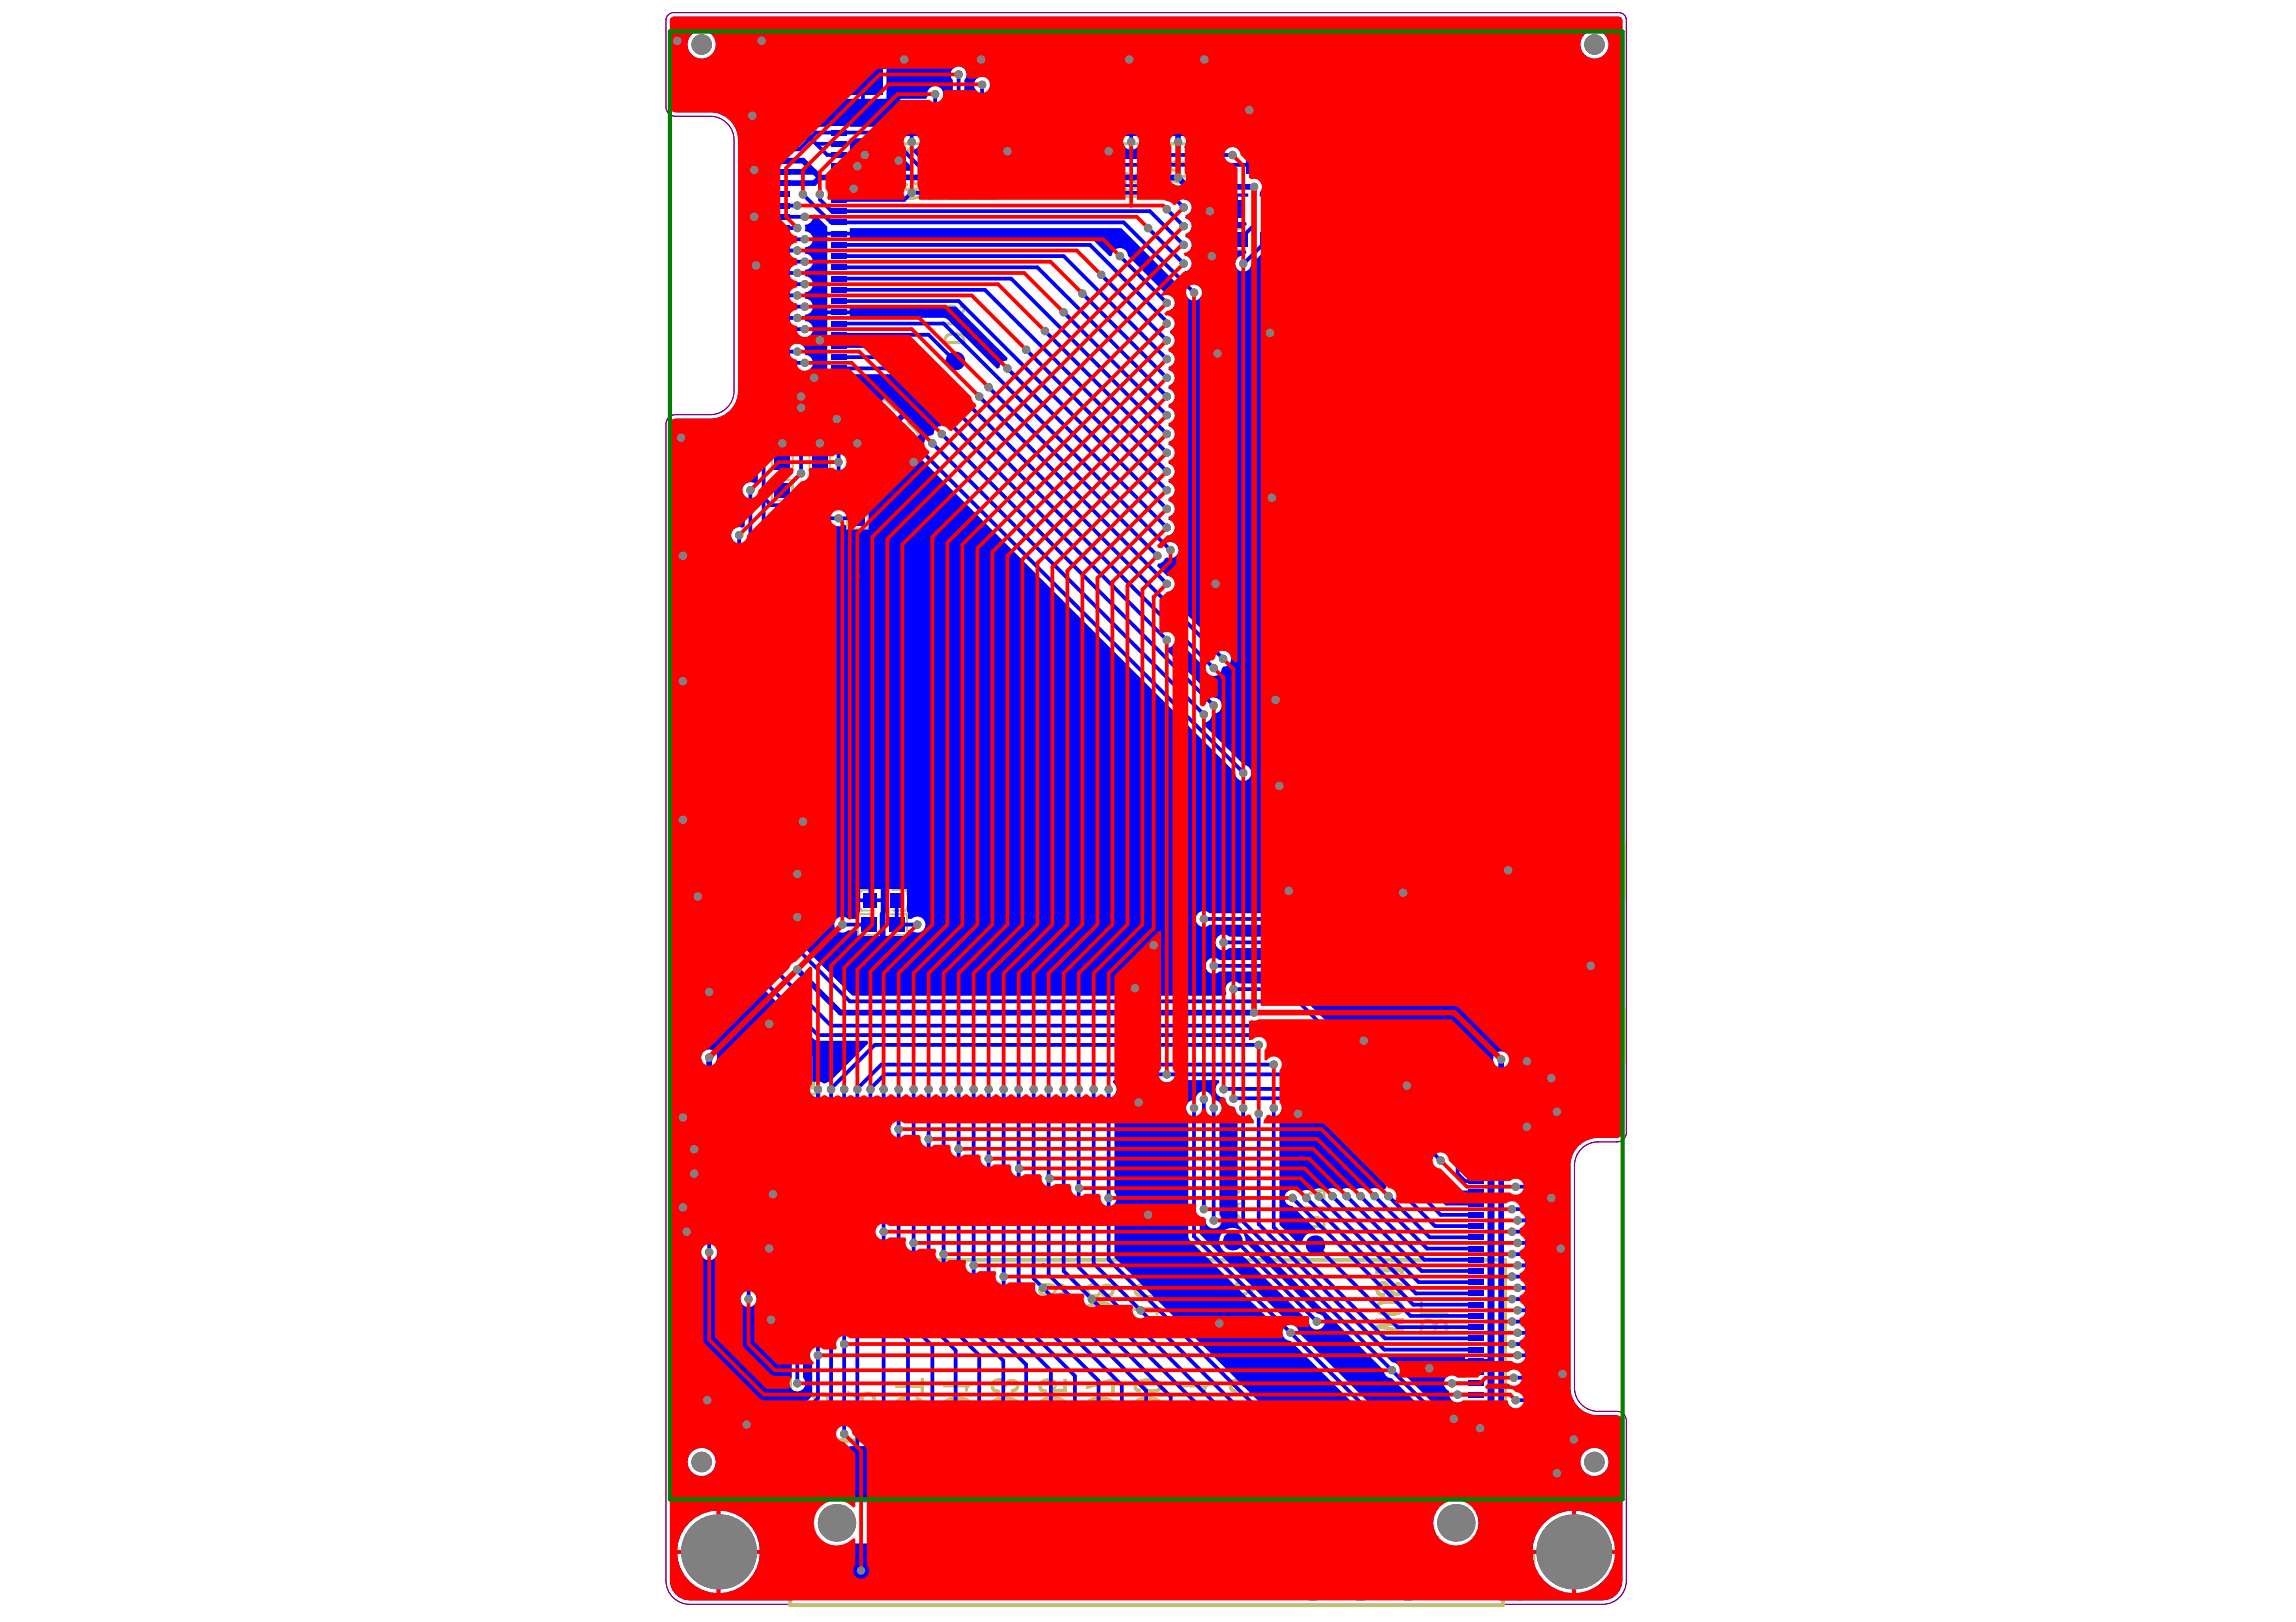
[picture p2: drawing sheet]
<svg xmlns="http://www.w3.org/2000/svg" width="297mm" height="210mm" viewBox="0 0 297 210" stroke-linecap="round" stroke-linejoin="round" font-family="sans-serif">
<g fill="none" stroke="#800080" stroke-width=".13">
<path d="M86.2 2.6a.98 .98 0 0 1 .9-1h122.3a.98 .98 0 0 1 1 1v143.9a1.22 1.22 0 0 1-1.2 1.3M86.2 13.8a1.22 1.22 0 0 0 1.2 1.3M86.2 2.6v11.2M86.2 2.6a.97 .97 0 0 1 .9-1h122.3a.97 .97 0 0 1 1 1v143.9a1.21 1.21 0 0 1-1.2 1.3M86.2 13.8a1.21 1.21 0 0 0 1.2 1.2M87.4 15h4.5a3.1 3.1 0 0 1 3.1 3.1v32.5M86.2 54.9v149.6M87.4 53.7a1.21 1.21 0 0 0-1.2 1.2M87.4 53.7a1.22 1.22 0 0 0-1.2 1.2M87.4 53.7h4.5M95 50.6a3.1 3.1 0 0 1-3.1 3.1M203.7 150.8v28.8"/>
<path d="M206.8 147.8a3.1 3.1 0 0 0-3.1 3M206.8 147.8h2.4M203.7 179.6a3.1 3.1 0 0 0 3.1 3.1M203.7 179.6a3.1 3.1 0 0 0 3.1 3M209.2 182.7a1.21 1.21 0 0 1 1.2 1.2v20.6a3.1 3.1 0 0 1-3.1 3.1M209.2 182.6a1.22 1.22 0 0 1 1.2 1.3v20.6a3.1 3.1 0 0 1-3.1 3.1M209.2 182.6l-2.4 .1M86.2 204.5a3.1 3.1 0 0 0 3 3.1M89.2 207.6h118.1"/>
</g>
<g fill="none" stroke="#c0c073" stroke-width=".49">
<path d="M160.2 21.4h-1.1v3.6M164.3 21.4h1.1v3.6M93.9 79.2h24.3v25.9h-24.3zM100 71.4l1.2 1.7M101.2 68.5v4.6M102.4 71.4l-1.2 1.7M103.6 73.1v32M104.8 71.4l1.3 1.7M106.1 68.5v4.6M107.3 71.4l-1.2 1.7M108.5 73.1v32M109.7 71.4l1.2 1.7"/>
<path d="M110.9 68.5v4.6M112.1 71.4l-1.2 1.7M93.9 98.8h24.3M93.9 94h19.4M93.9 88.4h19.4M93.9 84h19.4M93.9 102h19.4M98.8 105.1v-32h14.5v32M98.5 136.4h-3.7l-.6 .5v3.3l.6 .5h3.7M101 136.4h4.2v4.3h-4.2M97.6 149.1v-.1h4.4v.1M97.6 156.4v.1h4.4v-.1"/>
<path d="M102.2 186.4h92.5v-23.4h-92.5v44.7h92.2v-21.3"/>
</g>
<g fill="none" stroke="#c0c073" stroke-width=".24">
<path d="M112.7 18.9v1.7M115.4 18.9v1.7M112.7 22.9v1.7M115.4 22.9v1.7M161.1 29.6h-2v2.7h2M163.3 29.6h2.1v2.7h-2.1M115.9 53.2l-1.5-1.5-1.9 1.9 1.5 1.5M117.4 54.7l1.5 1.5-1.9 1.8-1.5-1.4M99.9 66.3v2.1h2.6v-2.1M99.9 60.5v-2h2.6v2M99.9 62.1h2.6v2.7h-2.6zM104.7 66.3v2.1h2.7v-2.1"/>
<path d="M104.7 62.1h2.7v2.7h-2.7zM104.7 60.5v-2h2.7v2M109.6 66.3v2.1h2.6v-2.1M109.6 62.1h2.6v2.7h-2.6zM109.6 60.5v-2h2.6v2M111.5 117.8h1.7M111.5 115.2h1.7M113.1 118.3h-2.1v2.7h2.1M115.3 118.3h2v2.7h-2M115.5 117.8h1.7M115.5 115.2h1.7M193.1 138.4h1.7"/>
<path d="M197.1 138.4h1.7M87.2 152.2h1.7M87.2 154.9h1.7M87.2 151.8h1.7M87.2 149.1h1.7M87.2 148.6h1.7M87.2 145.9h1.7M91.2 152.2h1.7M91.2 154.9h1.7M91.2 151.8h1.7M91.2 149.1h1.7M91.2 148.6h1.7"/>
<path d="M91.2 145.9h1.7M96.4 141.5h-2.7v6.2h2.7M100.2 157.8h-2v2.7h2M101.6 141.5h4.5v6.2h-4.5M102.4 157.8h2.1v2.7h-2.1M193.1 141.8h1.7M193.1 144.5h1.7M193.1 141.1h1.7M197.1 144.5h1.7M197.1 141.1h1.7M198.8 141.8h-1.7"/>
</g>
<path d="M108.2 4.1h7.1v.8h14.3v-.8h14.1v.8h14.3v-.8h7v9.2h-.7v2.3h-6.8v3h-13.1v-3h-7v-2.3h-1.5v2.3h-6.8v3h-13.1v-3h-7v-2.3h-.8zM136.6 4.1v9.2M198.6 110h2.3v-.8h9.3v7.1h-.9v14.3h.9v7h-9.3v-.7h-2.3v-6.8h-3v-13.1h3z" fill="none" stroke="#c0c073" stroke-width=".37"/>
<g fill="none" stroke="#c0c073" stroke-width=".31">
<path d="M117.3 19.6l.6-.6 .6 .6zM117.8 19.4l.1 .1M117.9 19.3l-.2 .2h.6l-.4-.4-.5 .5M117.9 19.3l.1 .1h-.3M117.9 19.3h.1v.2M145.7 19.6l.6-.6 .6 .6zM146.2 19.4l.1 .1M146.3 19.3l-.2 .2h.6l-.4-.4-.5 .5M146.3 19.3h.1v.2M146.3 19.3l.1 .1h-.3M194.6 118.4l.5 .5-.4 .4v-.7l.2 .3M194.6 118.3l.6 .6-.6 .6z"/>
<path d="M194.8 118.6v.4l.1-.1M194.8 118.8l-.1 .1M194.9 118.9v.1h-.2"/>
</g>
<g fill="#c0c073">
<path d="M95.1 100l.3-.2h.5l.3 .2 .2 .3a.69 .69 0 0 1 .8-.5 .69 .69 0 0 1 .5 .8 .69 .69 0 0 1-.8 .6v-.3a.38 .38 0 0 0 .5-.4 .38 .38 0 0 0-.5-.3 .42 .42 0 0 0-.4 .4h-.3a.49 .49 0 0 0-.5-.5 .49 .49 0 0 0-.4 .7l.5 .1v.3l-.6-.1-.2-.2-.1-.5z"/>
<path d="M99.8 103.4h2.7v.2a.6 .6 0 0 0-.4 .5h-.1v-.4h-2.2z"/>
<path d="M99.8 100.2h2.7v.2a.6 .6 0 0 0-.4 .6h-.1v-.4h-2.2z"/>
<path d="M104.6 103.4h2.8v.2a.6 .6 0 0 0-.4 .5h-.2v-.4h-2.2z"/>
<path d="M104.6 90.5h2.8v.2a.6 .6 0 0 0-.4 .6h-.2v-.4h-2.2z"/>
<path d="M109.7 100.2h2.8v.2a.6 .6 0 0 0-.4 .6h-.2v-.4h-2.2z"/>
<path d="M94.9 97.1h2.8v.2a.6 .6 0 0 0-.4 .5h-.2v-.4h-2.2z"/>
<path d="M94.9 82.6h2.8v.1a.6 .6 0 0 0-.4 .6h-.2v-.4h-2.2z"/>
<path d="M99.8 77.8h.4v.1h2v-.1h.4v.7h-.4v-.2h-2v.2h-.4z"/>
<path d="M99.8 75.5h2.8v.5l-1.7 .3 1.7 .3v.5h-2.8v-.4h1.7l-1.7-.3v-.3l1.8-.3h-1.8z"/>
<path d="M99.8 73.7h.3v1.1l1.1-.8 .6-.2 .6 .2 .1 .2 .1 .4-.3 .4-.7 .2v-.4l.4-.1 .2-.1a.35 .35 0 0 0-.1-.4 .35 .35 0 0 0-.5 0l-.4 .2-1.2 .8h-.2z"/>
<path d="M104.2 168.8l.1-.1a.95 .95 0 0 1 1.4 .2l.6 .8a.46 .46 0 0 0 .5 .3 .46 .46 0 0 0 .3-.6 .46 .46 0 0 0-.6-.3v-.5h.4a.94 .94 0 0 1 .6 1.4 .94 .94 0 0 1-1.6 .1l-.6-.8a.51 .51 0 0 0-.9 0 .51 .51 0 0 0 .5 .7h.2v.6l-.7-.2a1.1 1.1 0 0 1-.2-1.6z"/>
<path d="M103.9 182.8l.5-.2 .8-.1v.5a.86 .86 0 0 0-1 .4 .57 .57 0 0 0 .6 .6l.6 .1a1.6 1.6 0 0 0 1.5-.5 .38 .38 0 0 0-.3-.5l-.6-.1v-.5a1.08 1.08 0 0 1 1.4 .9 1.23 1.23 0 0 1-1.3 1.1l-.6 .1a1.63 1.63 0 0 1-1.8-1v-.3z"/>
<path d="M103.9 180.4l.2-.1a.95 .95 0 0 1 1.4 .2l.5 .8a.47 .47 0 0 0 .6 .3 .47 .47 0 0 0 .3-.6 .47 .47 0 0 0-.6-.3v-.5h.4a.94 .94 0 0 1 .5 1.4 .94 .94 0 0 1-1.5 .1l-.6-.8a.51 .51 0 0 0-.9 0 .51 .51 0 0 0 .5 .7h.2v.6l-.7-.2a1.1 1.1 0 0 1-.3-1.6z"/>
<path d="M104.6 96.1h2.8v.2a.6 .6 0 0 0-.4 .6h-.2v-.5h-2.2z"/>
<path d="M104.6 77.8h.4v.1h2v-.1h.4v.7h-.4v-.2h-2v.2h-.4z"/>
<path d="M104.6 75.5h2.8v.5l-1.6 .3 1.6 .3v.5h-2.8v-.4h1.8l-1.8-.3v-.3l1.8-.3h-1.8z"/>
<path d="M104.6 74.2h2.8v.3a.58 .58 0 0 0-.4 .5h-.2v-.4h-2.2z"/>
<path d="M109.7 96.1h2.8v.2a.6 .6 0 0 0-.4 .6h-.2v-.5h-2.2z"/>
<path d="M109.7 86.2h2.8v.2a.6 .6 0 0 0-.4 .5h-.2v-.4h-2.2z"/>
<path d="M109.7 77.8h.4v.1h2v-.1h.4v.7h-.4v-.2h-2v.2h-.4z"/>
<path d="M109.7 75.5h2.8v.5l-1.6 .3 1.6 .3v.5h-2.8v-.4h1.8l-1.8-.3v-.3l1.8-.3h-1.8z"/>
<path d="M114.5 103.1l.4-.2h.4l.3 .2 .5 .7a.39 .39 0 0 0 .5 .2 .39 .39 0 0 0 .2-.5 .39 .39 0 0 0-.5-.2v-.4l.3 .1 .3 .1 .2 .3v.4l-.1 .2-.4 .3h-.3l-.3-.2-.6-.7a.43 .43 0 0 0-.7 0 .43 .43 0 0 0 .4 .7h.1v.3l-.4-.1-.4-.3-.1-.4z"/>
<path d="M114.3 99.7h.4v.1h2.1v-.1h.3v.6h-.3v-.1h-2.1v.1h-.4z"/>
<path d="M114.6 67h2.8v.2a.58 .58 0 0 0-.4 .6h-.3v-.4h-2.1z"/>
<path d="M119.9 24.5l.4-.2 .4 .1 .2 .1 .5 .7a.35 .35 0 0 0 .5 .2 .35 .35 0 0 0 .2-.4 .35 .35 0 0 0-.5-.2v-.4h.2l.4 .1 .2 .3v.6l-.4 .3-.4 .1-.3-.2-.6-.7a.38 .38 0 0 0-.6 0 .38 .38 0 0 0 .3 .6h.2v.4l-.4-.1-.4-.2-.1-.6z"/>
<path d="M119.9 22.7l.3-.1 .6-.1v.4l-.6 .1a.37 .37 0 0 0-.1 .4 .37 .37 0 0 0 .4 .2l.8 .1a.72 .72 0 0 0 .8-.5v-.1a.53 .53 0 0 0-.6-.3h-.1v-.3h.4a.73 .73 0 0 1 .7 .8 .73 .73 0 0 1-.8 .7l-.7 .1a1.12 1.12 0 0 1-1.3-.8z"/>
<path d="M119.7 20.6l1.7 .8 1.1-.8v.5l-1.2 .7h1.2v.4h-2.8v-.4h1.1l.3-.2-1.4-.6z"/>
<path d="M122.8 24.3h2.8v.5l-1.7 .3 1.7 .3v.5h-2.8v-.4h1.8l-1.8-.3v-.3l1.8-.2h-1.8z"/>
<path d="M122.8 22.9h.4v.2h2v-.2h.4v.7h-.4v-.1h-2v.1h-.4z"/>
<path d="M123 20.9l.4-.2h.4l.3 .2 .5 .7a.35 .35 0 0 0 .4 .2 .35 .35 0 0 0 .2-.5 .35 .35 0 0 0-.4-.2v-.4l.4 .1 .3 .3 .1 .5-.2 .3-.2 .2-.4 .1-.3-.2-.7-.7a.38 .38 0 0 0-.6 0 .38 .38 0 0 0 .4 .5h.1v.4h-.4l-.4-.3-.1-.5z"/>
<path d="M128.4 178.7l.5-.3h.5a.74 .74 0 0 1 .7 .6 .92 .92 0 0 1 1.5-.3 .92 .92 0 0 1-.4 1.5l-.4 .1v-.5l.4-.2a.34 .34 0 0 0 .1-.6 .61 .61 0 0 0-.7 0 .61 .61 0 0 0-.3 .5h-.4a.61 .61 0 0 0-.7-.6 .61 .61 0 0 0-.6 .6 .66 .66 0 0 0 .7 .3v.5h-.3a.98 .98 0 0 1-.6-1.6z"/>
<path d="M148.1 22.3h.3v1.1h2.5v.4h-2.8z"/>
<path d="M152.8 181.4h3.7v.3a.77 .77 0 0 0-.5 .8h-.3v-.5h-2.9z"/>
<path d="M152.8 179h3.7v.3a.77 .77 0 0 0-.5 .8h-.3v-.6h-2.9z"/>
<path d="M157.8 155.6h2.8v.3a.58 .58 0 0 0-.4 .5h-.3v-.4h-2.1z"/>
<path d="M168.7 156.1h2.8v.2a.58 .58 0 0 0-.4 .6h-.2v-.4h-2.2z"/>
<path d="M168.7 154.5l2.5-.7h.3v1.4h-.4v-1l-2.4 .7z"/>
<path d="M114.6 91.6h1a.73 .73 0 0 0 .6-.8h.3a.87 .87 0 0 1-.4 .8h.4v.3h-1.9z"/>
<path d="M94.9 103.1v.3h.7v1h.2l1.9-1v-.3h-1.9v-.3h-.2v.3zM95.8 103.4h1.3l-1.3 .7z"/>
<path d="M100 90.3l-.2 .3v.4a1.37 1.37 0 0 0 1.4 .5h.1a1.14 1.14 0 0 0 1.2-.6v-.4a1.45 1.45 0 0 0-1.4-.5l-.7 .1zM100.1 90.6l.6-.2 .6-.1a.84 .84 0 0 1 1 .5 1 1 0 0 1-1.1 .4h-.2a.85 .85 0 0 1-1-.4z"/>
<path d="M104.8 99.9a2.16 2.16 0 0 1 2.5 0l.1 .4-.1 .3a1.45 1.45 0 0 1-1.3 .5h-.1a1.15 1.15 0 0 1-1.3-.7l.1-.2zM105 100.1l-.1 .3a1.01 1.01 0 0 0 1.1 .4h.1a.84 .84 0 0 0 1-.5 1 1 0 0 0-1.1-.4h-.7z"/>
<path d="M109.9 103.2l-.2 .3 .1 .4a1.37 1.37 0 0 0 1.3 .5h.1a1.14 1.14 0 0 0 1.3-.7l-.1-.4a1.44 1.44 0 0 0-1.3-.5l-.7 .1zM110.1 103.4a1.97 1.97 0 0 1 2.1 .1v.1a1 1 0 0 1-1.1 .5h-.1a.95 .95 0 0 1-1-.5z"/>
<path d="M109.9 90.4a2.16 2.16 0 0 1 2.4 .1l.2 .3-.1 .4a1.44 1.44 0 0 1-1.3 .4h-.1a1.15 1.15 0 0 1-1.3-.6l.1-.3zM110.1 90.7l-.1 .2a1.01 1.01 0 0 0 1.1 .4h.1a.84 .84 0 0 0 1-.4v-.1a1 1 0 0 0-1.1-.4l-.7 .1z"/>
<path d="M114.5 59.5l-.2 .6a1 1 0 0 0 1.1 .7h.4a1.16 1.16 0 0 0 1.3-.7v-.3a1.23 1.23 0 0 0-1.4-.6 1.8 1.8 0 0 0-1.2 .3zM114.7 59.8l.5-.2h.7a.77 .77 0 0 1 .9 .4l-.1 .1-.3 .2-.8 .1a.81 .81 0 0 1-.9-.4z"/>
<path d="M95.3 95.2h.1a.47 .47 0 0 1 .6-.1 .47 .47 0 0 1 .1 .7 .49 .49 0 0 1-.7 .1 .49 .49 0 0 1-.1-.6zM95.1 95l-.2 .5 .2 .5 .6 .2 .5-.2a.14 .14 0 0 1 .2-.2 .12 .12 0 0 1 .1 .2l.5 .2 .3-.1 .3-.2a.7 .7 0 0 0-.3-1 .7 .7 0 0 0-1 .3l-.2-.3-.3-.1h-.4zM96.6 95.2l.4-.1a.39 .39 0 0 1 .4 .5 .39 .39 0 0 1-.6 .2 .35 .35 0 0 1-.3-.2 .35 .35 0 0 1 .1-.4z"/>
<path d="M95.3 91h.1a.47 .47 0 0 1 .6-.1 .47 .47 0 0 1 .1 .7 .49 .49 0 0 1-.7 .1 .49 .49 0 0 1-.1-.6zM95.1 90.8l-.2 .5 .2 .5 .6 .2 .5-.2a.14 .14 0 0 1 .2-.2 .13 .13 0 0 1 .1 .2l.5 .2 .3-.1 .3-.2a.7 .7 0 0 0-.3-1 .7 .7 0 0 0-1 .3l-.2-.3-.3-.1h-.4zM96.6 91l.4-.1a.39 .39 0 0 1 .4 .5 .39 .39 0 0 1-.6 .2 .35 .35 0 0 1-.3-.2 .35 .35 0 0 1 .1-.4z"/>
<path d="M95.1 85.9v.1a.59 .59 0 0 0-.1 .6 .59 .59 0 0 0 .6 .3v-.3a.32 .32 0 0 1-.4-.3 .32 .32 0 0 1 .4-.3l.6-.2-.2 .2a.62 .62 0 0 0 0 .7 .62 .62 0 0 0 .7 .2h.4a.65 .65 0 0 0 .6-.7 .65 .65 0 0 0-.7-.6l-.7-.1a1.99 1.99 0 0 0-1.2 .4zM96.2 86l.6-.1a.64 .64 0 0 1 .6 .3l-.1 .3-.6 .1a.49 .49 0 0 1-.6-.3z"/>
<path d="M95.1 80.5l-.1 .1a.71 .71 0 0 0 .7 1h.6a1.25 1.25 0 0 0 1.4-.7l-.1-.4-.3-.2h-.2v.3a.3 .3 0 0 1 .3 .3 .3 .3 0 0 1-.3 .3l-.7 .1 .1-.1a.59 .59 0 0 0 .1-.7 .59 .59 0 0 0-.7-.3l-.5 .1zM95.3 80.7l.6-.1a.44 .44 0 0 1 .6 .3l-.2 .3-.5 .1a.58 .58 0 0 1-.6-.4z"/>
<path d="M100 95.9l-.2 .4 .1 .3a1.46 1.46 0 0 0 1.3 .5h.1a1.14 1.14 0 0 0 1.2-.6v-.4a1.45 1.45 0 0 0-1.4-.5l-.7 .1zM100.1 96.2l.6-.3h.6a.84 .84 0 0 1 1 .4v.1a1 1 0 0 1-1.1 .4h-.1a.95 .95 0 0 1-1.1-.5z"/>
<path d="M100 81.2a2.1 2.1 0 0 1 2.5 .1v.4v.2a1.45 1.45 0 0 1-1.4 .5 1.15 1.15 0 0 1-1.3-.6v-.3zM100.1 81.5v.2a1 1 0 0 0 1.1 .4h.1a.84 .84 0 0 0 1-.4v-.1a1 1 0 0 0-1.1-.4l-.7 .1z"/>
<path d="M100 85.8a2.1 2.1 0 0 1 2.5 .2v.3v.2a1.45 1.45 0 0 1-1.4 .5 1.14 1.14 0 0 1-1.3-.6v-.3zM100.1 86.1v.2a1.01 1.01 0 0 0 1.1 .4h.1a.84 .84 0 0 0 1-.4v-.1a1 1 0 0 0-1.1-.4l-.7 .1z"/>
<path d="M106.2 171.6a.61 .61 0 0 1 .6-.1 .61 .61 0 0 1 .4 .6v.3h-1.2l.1-.6zM103.9 170.8v.6l1.7 .6v.4h-1.7v.6h3.7v-1.1l-.1-.5-.4-.3-.5-.2a.98 .98 0 0 0-.9 .6z"/>
<path d="M104.8 81.2a2.16 2.16 0 0 1 2.5 .1l.1 .3-.1 .3a1.45 1.45 0 0 1-1.3 .5h-.1a1.15 1.15 0 0 1-1.3-.6l.1-.3zM105 81.5l-.1 .2a1.01 1.01 0 0 0 1.1 .4h.1a.84 .84 0 0 0 1-.4v-.1a1 1 0 0 0-1.1-.4l-.7 .1z"/>
<path d="M104.8 85.8a2.1 2.1 0 0 1 2.5 .2l.1 .3-.1 .2a1.45 1.45 0 0 1-1.3 .5h-.1a1.14 1.14 0 0 1-1.3-.6l.1-.3zM105 86.1l-.1 .2a1.01 1.01 0 0 0 1.1 .4h.1a.84 .84 0 0 0 1-.4v-.1a1 1 0 0 0-1.1-.4l-.7 .1z"/>
<path d="M109.9 81.2a2.16 2.16 0 0 1 2.4 .1l.2 .3-.1 .3a1.44 1.44 0 0 1-1.3 .5h-.1a1.15 1.15 0 0 1-1.3-.6l.1-.3zM110.1 81.5l-.1 .2a1.01 1.01 0 0 0 1.1 .4h.1a.84 .84 0 0 0 1-.4v-.1a1 1 0 0 0-1.1-.4l-.7 .1z"/>
<path d="M109.9 74l-.1 .3-.1 .3a1 1 0 0 0 1.1 .7h.4a1.16 1.16 0 0 0 1.3-.6v-.4a1.23 1.23 0 0 0-1.4-.6l-.7 .1zM110.1 74.3l.5-.2h.7a.77 .77 0 0 1 .9 .4l-.1 .1-.3 .2-.8 .1a.81 .81 0 0 1-.9-.4z"/>
<path d="M115.9 101.5l.1-.1a.55 .55 0 0 1 .8 .5v.3h-1v-.5zM114.3 102.2v.3h2.8v-.9l-.1-.3-.2-.2-.7-.1-.3 .1-.2 .2-.1 .9z"/>
<path d="M123 19.1l-.2 .4v.3a.84 .84 0 0 0 1 .6h.5a1.11 1.11 0 0 0 1.2-.5l.1-.3a.83 .83 0 0 0-1-.7h-1zM123.3 19.4l.6-.2 .9 .1a.39 .39 0 0 1 .4 .3 .39 .39 0 0 1-.4 .4h-1.2a.38 .38 0 0 1-.4-.2 .38 .38 0 0 1 .1-.4z"/>
<path d="M128.8 183.9a2.52 2.52 0 0 1 1.7-.2h.2a.78 .78 0 0 1 .7 1h-2.8l.1-.5zM128.5 183.5l-.3 .7v1h3.7v-.8a1.33 1.33 0 0 0-1.5-1.3h-.4a2.45 2.45 0 0 0-1.5 .4z"/>
<path d="M128.4 181.2a.9 .9 0 0 0 .6 1.5l1.1 .1a1.64 1.64 0 0 0 1.7-.9l.1-.2a1.21 1.21 0 0 0-1.3-1h-.6a2.78 2.78 0 0 0-1.6 .5zM128.7 181.6a2.62 2.62 0 0 1 2.7 0 .47 .47 0 0 1-.5 .6l-.9 .1a1.37 1.37 0 0 1-1.4-.5z"/>
<path d="M149.9 24.6a.38 .38 0 0 1 .6 .2v.4h-.7zM148.3 24.3l-.2 .5v.8h2.8l-.1-.9-.1-.3-.2-.2h-.6l-.3 .3-.2-.3-.4-.1h-.4zM148.6 24.6a.53 .53 0 0 1 .8 .3v.3h-1v-.4z"/>
<path d="M153.5 183.9a2.52 2.52 0 0 1 1.6-.2h.2a.78 .78 0 0 1 .8 1h-2.9l.1-.5zM153.2 183.5l-.4 .7v1h3.7v-.8a1.33 1.33 0 0 0-1.5-1.3h-.4a2.45 2.45 0 0 0-1.4 .4z"/>
<path d="M158.3 157.5l.5-.2 .9 .1a.58 .58 0 0 1 .5 .6h-2.1zM158.1 157.2l-.3 .5v.7h2.8l-.1-.7a1.28 1.28 0 0 0-1.6-.8l-.5 .1z"/>
<path d="M157.9 153.6v.1a.77 .77 0 0 0 .8 1l.5 .1a1.19 1.19 0 0 0 1.4-.8l-.1-.4-.3-.2-.3-.1v.4a.27 .27 0 0 1 .3 .3 .27 .27 0 0 1-.3 .2l-.6 .2 .2-.2a.67 .67 0 0 0-.1-.7 .67 .67 0 0 0-.8-.2l-.4 .1zM158.2 153.8l.6-.1a.41 .41 0 0 1 .5 .3l-.2 .2-.4 .1a.59 .59 0 0 1-.6-.2z"/>
<path d="M169.2 158l.6-.2h.8a.58 .58 0 0 1 .5 .7h-2.1zM169 157.7l-.3 .5v.7h2.8v-.7a1.24 1.24 0 0 0-1.6-.8l-.6 .1z"/>
<path d="M116.2 94.6a.55 .55 0 0 1 .9 .4v.3h-1.1v-.4zM114.6 95.3v.4h2.8l-.1-1-.1-.2-.2-.2-.6-.1-.3 .1-.2 .2-.1 .8z"/>
<path d="M115 92.9l.1-.1h.5l-.2 .6-.2 .1a.33 .33 0 0 1-.4-.2 .33 .33 0 0 1 .2-.4zM114.6 92.4v.3l.2 .1-.2 .5a.57 .57 0 0 0 .6 .6 .57 .57 0 0 0 .5-.7l.2-.4h.2l.2 .2a.38 .38 0 0 1-.4 .5v.3l.3-.1 .2-.2 .1-.4a.51 .51 0 0 0-.5-.6h-1.1z"/>
<path d="M115 89.3l.1-.1h.5l-.2 .6-.2 .1a.33 .33 0 0 1-.4-.2 .33 .33 0 0 1 .2-.4zM114.6 88.8v.3l.2 .1-.2 .5a.57 .57 0 0 0 .6 .5 .57 .57 0 0 0 .5-.6l.2-.4h.2l.2 .2a.38 .38 0 0 1-.4 .5v.3l.3-.1 .2-.2 .1-.4a.51 .51 0 0 0-.5-.6h-1.1z"/>
</g>
<path d="M114.6 87.7h2.8M114.6 85.9h2.8" fill="none" stroke="#c0c073" stroke-width=".29"/>
<path d="M114.8 83.6l-.1 .1a.81 .81 0 0 0 .1 .9 .81 .81 0 0 0 .9 .2l.5-.2 .2-.2 .1-.4-.2-.4-.3-.2h-.5v1.1a.5 .5 0 0 1-.6-.5 .35 .35 0 0 1 .3-.3v-.4zM115.8 83.7a.41 .41 0 0 1 .5 .4 .41 .41 0 0 1-.5 .4z" fill="#c0c073"/>
<path d="M114.6 82.3h2.8" fill="none" stroke="#c0c073" stroke-width=".29"/>
<g fill="#c0c073">
<path d="M152.8 169.1h3.7v.3a.77 .77 0 0 0-.5 .8h-.3v-.6h-2.9z"/>
<path d="M152.8 166h.4v1.5l1.1-.8a1.4 1.4 0 0 1 2-.3 .89 .89 0 0 1-.5 1.5h-.6v-.5h.1a.51 .51 0 0 0 .6-.1 .51 .51 0 0 0 .1-.5 .81 .81 0 0 0-.8-.1 3.1 3.1 0 0 0-1.3 .9l-.7 .4h-.4z"/>
<path d="M177.9 170.6h3.7v.7l-2.2 .4 2.2 .3v.7h-3.7v-.5h2.4l-2.4-.3v-.4l2.4-.4h-2.4z"/>
<path d="M178.2 166.1l.1-.1a.95 .95 0 0 1 1.4 .2l.6 .8a.46 .46 0 0 0 .6 .3 .46 .46 0 0 0 .2-.6 .46 .46 0 0 0-.6-.3v-.5h.4a.94 .94 0 0 1 .6 1.4 .94 .94 0 0 1-1.5 .1l-.7-.8a.51 .51 0 0 0-.9 0 .51 .51 0 0 0 .5 .7h.3v.6l-.8-.2a1.1 1.1 0 0 1-.2-1.6z"/>
<path d="M177.9 163.9h.5v.2h2.7v-.2h.5v1h-.5v-.2h-2.7v.2h-.5z"/>
<path d="M190.4 127h1.4v2.8h-1.5v-.3h1.1v-1h-.9v-.3h.9v-.8h-1z"/>
<path d="M192 117.6h.4l.4 2 .5-2h.4l-.7 2.8h-.4z"/>
<path d="M190.5 117.8l.3-.2h.4l.3 .2 .2 .4-.2 .5-.7 .6a.38 .38 0 0 0 0 .7 .38 .38 0 0 0 .6-.4v-.2h.4l-.2 .7-.5 .2-.6-.1-.3-.4v-.4l.1-.2 .8-.6a.35 .35 0 0 0 .2-.5 .35 .35 0 0 0-.4-.2 .35 .35 0 0 0-.2 .5h-.4z"/>
<path d="M188.3 117.6h.4l.5 1 .4-1h.4l-.6 1.5v1.3h-.4v-1.3z"/>
<path d="M186.6 117.6h.4v1.9l.7-1.9h.4v2.8h-.4v-1.9l-.6 1.9h-.5z"/>
<path d="M185 117.7h.1a.8 .8 0 0 1 1.1 .7l.1 .6a1.12 1.12 0 0 1-.7 1.3h-.3a.67 .67 0 0 1-.5-.5l-.1-.6h.4l.1 .7a.37 .37 0 0 0 .5 0 .37 .37 0 0 0 .2-.4v-.8a.72 .72 0 0 0-.4-.8h-.1a.53 .53 0 0 0-.3 .6v.1h-.4l.1-.5z"/>
<path d="M96.1 38.6h2.8v.2a.58 .58 0 0 0-.4 .6h-.2v-.4h-2.2z"/>
<path d="M96.1 37l2.5-.7h.3v1.4h-.3v-1l-2.5 .6z"/>
<path d="M109.6 182.8l3.8-.4v.4l-2.1 .2 2.1 .3v.5l-2.1 .2 2.1 .3v.4l-3.8-.4v-.5l2.5-.3-2.5-.3z"/>
<path d="M116.1 181l.1-.1a.95 .95 0 0 1 1.4 .3l.6 .7a.46 .46 0 0 0 .6 .3 .46 .46 0 0 0 .2-.6 .46 .46 0 0 0-.6-.3v-.5h.4a.94 .94 0 0 1 .6 1.5 .94 .94 0 0 1-1.5 0l-.7-.8a.51 .51 0 0 0-.9 0 .51 .51 0 0 0 .5 .8h.2v.5l-.7-.1a1.1 1.1 0 0 1-.2-1.7z"/>
<path d="M115.8 179.1h3.3v-.8h.4v2h-.4v-.7h-3.3z"/>
<path d="M116.7 24.5l.3-.1 .6-.1v.4l-.6 .1a.37 .37 0 0 0 0 .5 .37 .37 0 0 0 .4 .1l.7 .1a.72 .72 0 0 0 .9-.5v-.1a.53 .53 0 0 0-.6-.2h-.1v-.4h.4a.73 .73 0 0 1 .6 .8 .73 .73 0 0 1-.8 .7l-.7 .1a1.12 1.12 0 0 1-1.3-.8l.1-.3z"/>
<path d="M116.7 22.7l.4-.2h.4l.3 .2 .5 .7a.35 .35 0 0 0 .4 .2 .35 .35 0 0 0 .2-.4 .35 .35 0 0 0-.4-.2v-.4l.5 .1 .2 .2 .1 .6-.2 .2-.2 .2-.3 .1-.4-.1-.6-.8a.38 .38 0 0 0-.7 0 .38 .38 0 0 0 .4 .6h.1v.4l-.4-.1-.3-.3-.2-.5z"/>
<path d="M122 179h3.7v.3a.77 .77 0 0 0-.5 .8h-.3v-.6h-2.9z"/>
<path d="M134.6 178.7l.6-.3h.7a.78 .78 0 0 1 .8 .5 .78 .78 0 0 1-.2 .8h1.1v-1.3h.4v1.7l-2.1 .1v-.4l.3-.3 .1-.2a.87 .87 0 0 0-1.2-.3l-.2 .1a.43 .43 0 0 0-.1 .5 .43 .43 0 0 0 .5 .2h.1v.5h-.4a.93 .93 0 0 1-.4-1.6z"/>
<path d="M122.1 41.7h2.8v.3a.58 .58 0 0 0-.4 .5h-.2v-.4h-2.2z"/>
<path d="M126 24.3h2.8v.5l-1.7 .3 1.7 .3v.5h-2.8v-.4h1.8l-1.8-.3v-.3l1.8-.2h-1.8z"/>
<path d="M126.2 20.9l.4-.2h.4l.7 .9a.35 .35 0 0 0 .5 .2 .35 .35 0 0 0 .2-.5 .35 .35 0 0 0-.5-.2v-.4l.5 .1 .3 .3v.5l-.1 .3-.3 .2-.3 .1-.3-.2-.7-.7a.38 .38 0 0 0-.6 0 .38 .38 0 0 0 .3 .5h.2v.4h-.4l-.4-.3-.1-.5z"/>
<path d="M126 19.3h.4v.1h2v-.1h.4v.7h-.4v-.2h-2v.2h-.4z"/>
<path d="M140.5 179.3l3.3-.9h.4v1.9h-.5v-1.4l-3.2 .9z"/>
<path d="M154.4 24.3h1.5v.8h-.3v-.4h-.5l-.3 .1a.36 .36 0 0 0 0 .5 .36 .36 0 0 0 .4 .1l.5 .1a.99 .99 0 0 0 1.1-.5 .4 .4 0 0 0-.5-.3l-.1-.4 .4 .1a.71 .71 0 0 1 .6 .8 .71 .71 0 0 1-.8 .6l-.7 .1a1.11 1.11 0 0 1-1.3-.7v-.3l.2-.2-.2-.1z"/>
<path d="M154.4 22.5h2.8v.4h-1.9l1.9 .7v.4h-2.8v-.4h1.9l-1.9-.6z"/>
<path d="M151.4 24.6l.4-.2h.3l.4 .2 .2 .3a.69 .69 0 0 1 1.1-.3 .69 .69 0 0 1-.3 1.2h-.3v-.4l.4-.1 .1-.1a.44 .44 0 0 0-.5-.4 .44 .44 0 0 0-.4 .5h-.3a.45 .45 0 0 0-.5-.5 .45 .45 0 0 0-.4 .5l.5 .2v.4l-.5-.1-.2-.2-.2-.5z"/>
<path d="M151.2 23.1l2.8-.6v.3l-2 .5 2 .5v.3l-2.8-.6z"/>
<path d="M151.4 21l.4-.2h.3l.4 .1 .2 .3a.69 .69 0 0 1 1.1-.2 .69 .69 0 0 1-.3 1.1l-.3 .1v-.4l.4-.1 .1-.2a.44 .44 0 0 0-.5-.3 .44 .44 0 0 0-.4 .4h-.3a.45 .45 0 0 0-.5-.5 .45 .45 0 0 0-.4 .6l.5 .1v.4h-.5l-.2-.3-.2-.4z"/>
<path d="M145.1 22.5l.4-.2h.4l.3 .2 .5 .7a.35 .35 0 0 0 .4 .2 .35 .35 0 0 0 .2-.5 .35 .35 0 0 0-.4-.2v-.3h.5l.2 .3 .1 .5-.2 .3-.2 .2-.3 .1-.4-.1-.6-.8a.38 .38 0 0 0-.7 0 .38 .38 0 0 0 .4 .6h.1v.3h-.4l-.4-.3-.1-.5z"/>
<path d="M165.1 181.4h3.7v.3a.77 .77 0 0 0-.5 .8h-.3v-.5h-2.9z"/>
<path d="M165.4 178.7l.7-.3h.6a.78 .78 0 0 1 .8 .5 .78 .78 0 0 1-.2 .8h1.1v-1.3h.4v1.7l-2 .1v-.4l.3-.3 .1-.2a.87 .87 0 0 0-1.3-.3l-.1 .1a.43 .43 0 0 0-.2 .5 .43 .43 0 0 0 .5 .2h.1v.5h-.4a.93 .93 0 0 1-.4-1.6z"/>
<path d="M195.4 193.6l.5-.3h.5a.75 .75 0 0 1 .7 .6 .92 .92 0 0 1 1.5-.3 .92 .92 0 0 1-.4 1.5l-.4 .1v-.5l.4-.1a.35 .35 0 0 0 .1-.7 .61 .61 0 0 0-.7 0 .61 .61 0 0 0-.3 .5h-.4a.61 .61 0 0 0-.7-.6 .61 .61 0 0 0-.6 .6 .66 .66 0 0 0 .7 .3v.6l-.2-.1a.99 .99 0 0 1-.9-.6 .99 .99 0 0 1 .2-1z"/>
<path d="M195.2 191.6l3.7-.9v.5l-2.7 .6 2.7 .6v.5l-3.7-.8z"/>
<path d="M195.4 188.7l.5-.2 .5-.1a.75 .75 0 0 1 .7 .6 .92 .92 0 0 1 1.5-.3 .92 .92 0 0 1-.4 1.5l-.4 .1v-.5l.4-.1a.34 .34 0 0 0 .1-.6 .61 .61 0 0 0-.7-.1 .61 .61 0 0 0-.3 .6h-.4a.61 .61 0 0 0-.7-.7 .61 .61 0 0 0-.6 .7 .66 .66 0 0 0 .7 .3v.5h-.2a.99 .99 0 0 1-.9-.6 .99 .99 0 0 1 .2-1.1z"/>
<path d="M194.9 205.1h2.1v1h-.5v-.5h-.5l-.4 .1a.44 .44 0 0 0-.2 .5 .44 .44 0 0 0 .5 .3l.7 .1a2.11 2.11 0 0 0 1.5-.4l.1-.1a.37 .37 0 0 0-.3-.4l-.5-.1v-.5a.98 .98 0 0 1 1.2 .9 1.22 1.22 0 0 1-1.3 1.1h-.5a2.31 2.31 0 0 1-1.7-.5 .73 .73 0 0 1 .1-1.1h-.3z"/>
<path d="M194.9 202.7h3.7v.5h-2.5l2.5 .9v.6h-3.7v-.5h2.5l-2.5-.9z"/>
<path d="M183.7 168.2h.4v1.5h3.3v.6h-3.7z"/>
<path d="M190.6 124h.1a.8 .8 0 0 1 1.1 .7l.1 .6a1.12 1.12 0 0 1-.7 1.3h-.3a.67 .67 0 0 1-.5-.5l-.1-.6h.4l.1 .7a.37 .37 0 0 0 .5 0 .37 .37 0 0 0 .1-.4l.1-.8a.71 .71 0 0 0-.5-.8 .53 .53 0 0 0-.3 .6v.1h-.4l.1-.5z"/>
<path d="M189.6 123.9h.4v2.8h-1.5v-.4h1.1z"/>
<path d="M186.7 123.9h.4l.7 1.1v-1.1h.4v2.8h-.4v-1.1l-.1-.3-.7 1.4h-.4l.8-1.7z"/>
<path d="M192.2 120.7h.4v1.1h.7v-1.1h.4v2.8h-.4v-1.4h-.7v1.4h-.4z"/>
<path d="M190.6 120.9l.3-.2 .4 .1 .3 .2 .2 .4-.2 .5-.7 .6a.38 .38 0 0 0 0 .6 .38 .38 0 0 0 .6-.4v-.1h.4l-.2 .6-.5 .3-.6-.1-.3-.5v-.3l.1-.3 .8-.6a.35 .35 0 0 0 .2-.4 .35 .35 0 0 0-.4-.2 .35 .35 0 0 0-.2 .4h-.4z"/>
<path d="M188.4 120.7h.4l.5 1.1 .4-1.1h.4l-.6 1.5v1.3h-.4v-1.3z"/>
<path d="M186.7 120.7h.4v1.9l.7-1.9h.4v2.8h-.4v-1.9l-.7 1.9h-.4z"/>
<path d="M185.1 120.9l.1-.1a.8 .8 0 0 1 1.1 .8l.1 .6a1.12 1.12 0 0 1-.7 1.3h-.3a.67 .67 0 0 1-.5-.6l-.1-.5h.4l.1 .6a.37 .37 0 0 0 .5 .1 .37 .37 0 0 0 .2-.4v-.8a.71 .71 0 0 0-.4-.8h-.1a.53 .53 0 0 0-.3 .6h-.4l.1-.4z"/>
<path d="M122 166h.4v1.5l1-.8a1.4 1.4 0 0 1 2.1-.3 .89 .89 0 0 1-.5 1.5h-.6v-.5h.1a.51 .51 0 0 0 .6-.1 .51 .51 0 0 0 .1-.5 .81 .81 0 0 0-.8-.1 3.1 3.1 0 0 0-1.3 .9l-.8 .4h-.3z"/>
<path d="M146.6 169.1h3.8v.3a.77 .77 0 0 0-.6 .8h-.3v-.6h-2.9z"/>
<path d="M159 181.4h3.7v.3a.77 .77 0 0 0-.5 .8h-.4v-.5h-2.8z"/>
<path d="M159.2 178.7l.5-.3h.6a.74 .74 0 0 1 .6 .6 .92 .92 0 0 1 1.5-.3 .92 .92 0 0 1-.4 1.5l-.4 .1v-.5l.5-.2a.34 .34 0 0 0 0-.6 .61 .61 0 0 0-.7 0 .61 .61 0 0 0-.3 .5h-.4a.61 .61 0 0 0-.6-.6 .61 .61 0 0 0-.7 .6 .66 .66 0 0 0 .7 .3v.5h-.3a.98 .98 0 0 1-.6-1.6z"/>
<path d="M159 169.1h3.7v.3a.77 .77 0 0 0-.5 .8h-.4v-.6h-2.8z"/>
<path d="M128.8 171.6a2.52 2.52 0 0 1 1.7-.2h.2a.78 .78 0 0 1 .7 .9h-2.8l.1-.4zM128.5 171.2l-.3 .7v1h3.7v-.8a1.33 1.33 0 0 0-1.5-1.3h-.4a2.45 2.45 0 0 0-1.5 .4z"/>
<path d="M128.4 168.8v.1a.9 .9 0 0 0 .6 1.5l1.1 .1a1.64 1.64 0 0 0 1.7-.9l.1-.2a1.21 1.21 0 0 0-1.3-1h-.6a2.78 2.78 0 0 0-1.6 .4zM128.7 169.2a2.62 2.62 0 0 1 2.7 .1 .47 .47 0 0 1-.5 .6l-.9 .1a1.37 1.37 0 0 1-1.4-.5z"/>
<path d="M128.2 166.3v.5h.8v1.3h.4l2.5-1.3v-.5h-2.4v-.4h-.5v.4zM129.5 166.8h1.5l-1.5 .8z"/>
<path d="M153.5 171.6a2.52 2.52 0 0 1 1.6-.2h.2a.78 .78 0 0 1 .8 .9h-2.9l.1-.4zM153.2 171.2l-.4 .7v1h3.7v-.8a1.33 1.33 0 0 0-1.5-1.3h-.4a2.45 2.45 0 0 0-1.4 .4z"/>
<path d="M178.2 168.6l-.2 .4-.1 .3a1.04 1.04 0 0 0 1.1 1h.8a1.82 1.82 0 0 0 1.7-.6 1.01 1.01 0 0 0-1-1.5h-.8a2.81 2.81 0 0 0-1.5 .4zM178.5 168.9l.9-.2h1.1a.5 .5 0 0 1 .6 .3 .5 .5 0 0 1-.1 .6l-.9 .2-1.1-.1a.5 .5 0 0 1-.5-.2 .5 .5 0 0 1 0-.6z"/>
<path d="M192.7 127.5l.6-.1v2.1h-.2a.83 .83 0 0 1-.6-1.1l.1-.6zM192.4 127.3a1.98 1.98 0 0 0 .1 2.3l.5 .2h.7v-2.8h-.8z"/>
<path d="M96.7 40.5l.5-.2h.8a.58 .58 0 0 1 .6 .7h-2.1v-.3zM96.4 40.2l-.2 .4-.1 .8h2.8v-.7a1.28 1.28 0 0 0-1.6-.8l-.6 .1z"/>
<path d="M111.9 171.5a.61 .61 0 0 1 .7-.1 .61 .61 0 0 1 .3 .6v.3h-1.1v-.5zM109.7 170.8v.5l1.6 .6v.4h-1.6v.6h3.7v-1l-.2-.5-.3-.4-.6-.2a.98 .98 0 0 0-.9 .6z"/>
<path d="M110.4 169.2a2.52 2.52 0 0 1 1.6-.2h.2a.78 .78 0 0 1 .7 .9h-2.8l.1-.4zM110 168.8l-.3 .7v.9h3.7v-.7a1.33 1.33 0 0 0-1.5-1.3h-.4a2.45 2.45 0 0 0-1.5 .4z"/>
<path d="M111.9 180.7a.61 .61 0 0 1 .7 0 .61 .61 0 0 1 .3 .5v.4h-1.1v-.6zM109.6 180v.5l1.7 .6v.5h-1.7v.5h3.8v-1l-.2-.5-.3-.4-.6-.1a.98 .98 0 0 0-.9 .5z"/>
<path d="M118.1 183.8a.61 .61 0 0 1 .7-.1 .61 .61 0 0 1 .3 .6v.4h-1.2l.1-.6zM115.8 183.1v.5l1.7 .6v.5h-1.7v.5h3.7v-1l-.1-.5-.4-.4-.5-.1a.98 .98 0 0 0-.9 .5z"/>
<path d="M122.7 183.9a2.52 2.52 0 0 1 1.6-.2h.2a.78 .78 0 0 1 .8 1h-2.9l.1-.5zM122.4 183.5l-.4 .7v1h3.7v-.8a1.33 1.33 0 0 0-1.5-1.3h-.4a2.45 2.45 0 0 0-1.4 .4z"/>
<path d="M122.3 181.2h-.1a.9 .9 0 0 0 .7 1.5l1 .1a1.64 1.64 0 0 0 1.8-.9v-.2a1.21 1.21 0 0 0-1.3-1h-.6a2.78 2.78 0 0 0-1.5 .5zM122.5 181.5a2.62 2.62 0 0 1 2.7 .1 .47 .47 0 0 1-.5 .6l-.9 .1a1.37 1.37 0 0 1-1.4-.5z"/>
<path d="M135 183.9a2.52 2.52 0 0 1 1.7-.2h.2a.78 .78 0 0 1 .7 1h-2.8v-.5zM134.7 183.5l-.4 .7v1h3.7v-.8a1.33 1.33 0 0 0-1.5-1.3h-.4a2.45 2.45 0 0 0-1.4 .4z"/>
<path d="M134.6 181.2h-.1a.9 .9 0 0 0 .7 1.5l1 .1a1.64 1.64 0 0 0 1.8-.9v-.2a1.21 1.21 0 0 0-1.3-1h-.6a2.78 2.78 0 0 0-1.5 .5zM134.9 181.6a2.62 2.62 0 0 1 2.6 0h.1a.47 .47 0 0 1-.6 .6l-.9 .1a1.37 1.37 0 0 1-1.3-.5z"/>
<path d="M122.6 43.6l.6-.2 .8 .1a.58 .58 0 0 1 .6 .6h-2.2zM122.4 43.3l-.3 .5v.7h2.8v-.7a1.28 1.28 0 0 0-1.7-.8l-.5 .1z"/>
<path d="M122.3 39.7l-.1 .1a.73 .73 0 0 0 .7 1l.6 .1a1.19 1.19 0 0 0 1.4-.8l-.1-.4-.3-.2-.3-.1v.4a.27 .27 0 0 1 .4 .3 .27 .27 0 0 1-.4 .2l-.6 .2 .2-.2a.67 .67 0 0 0-.1-.7 .67 .67 0 0 0-.7-.2l-.5 .1zM122.5 39.9l.6-.1a.4 .4 0 0 1 .5 .3l-.1 .2-.5 .1a.59 .59 0 0 1-.6-.2z"/>
<path d="M126.2 22.8l-.2 .3v.3a.84 .84 0 0 0 .9 .7h.6a1.11 1.11 0 0 0 1.2-.5l.1-.4a.83 .83 0 0 0-1-.7h-1zM126.4 23l.7-.1h.9a.39 .39 0 0 1 .4 .4 .39 .39 0 0 1-.5 .3h-1.1a.38 .38 0 0 1-.4-.1 .38 .38 0 0 1 0-.5z"/>
<path d="M141.2 183.9a2.52 2.52 0 0 1 1.6-.2h.2a.78 .78 0 0 1 .7 1h-2.8l.1-.5zM140.8 183.5l-.3 .7v1h3.7v-.8a1.33 1.33 0 0 0-1.5-1.3h-.4a2.45 2.45 0 0 0-1.5 .4z"/>
<path d="M140.7 181.2a.9 .9 0 0 0 .6 1.5l1.1 .1a1.64 1.64 0 0 0 1.8-.9v-.2a1.21 1.21 0 0 0-1.3-1h-.6a2.78 2.78 0 0 0-1.6 .5zM141 181.5a2.62 2.62 0 0 1 2.7 .1 .47 .47 0 0 1-.5 .6l-.9 .1a1.37 1.37 0 0 1-1.4-.5z"/>
<path d="M147.3 183.9a2.52 2.52 0 0 1 1.7-.2h.2a.78 .78 0 0 1 .7 1h-2.8v-.5zM147 183.5l-.3 .7-.1 1h3.8v-.8a1.33 1.33 0 0 0-1.5-1.3h-.4a2.45 2.45 0 0 0-1.5 .4z"/>
<path d="M146.9 181.2a.9 .9 0 0 0 .6 1.5l1.1 .1a1.64 1.64 0 0 0 1.7-.9l.1-.2a1.21 1.21 0 0 0-1.3-1h-.6a2.78 2.78 0 0 0-1.6 .5zM147.2 181.5a2.62 2.62 0 0 1 2.7 .1 .47 .47 0 0 1-.6 .6l-.8 .1a1.37 1.37 0 0 1-1.4-.5z"/>
<path d="M146.9 178.9h-.1a.82 .82 0 0 0-.1 1 .82 .82 0 0 0 .9 .4v-.6a.35 .35 0 0 1-.5-.4 1.26 1.26 0 0 1 1.2-.4 .73 .73 0 0 0-.4 .8 .73 .73 0 0 0 .7 .6h.6a.95 .95 0 0 0 1-.4 .95 .95 0 0 0-.1-1.1 2.98 2.98 0 0 0-3.2 .1zM148.4 179.1l.7-.2a.96 .96 0 0 1 .8 .3 .5 .5 0 0 1-.7 .6l-.6-.1a.34 .34 0 0 1-.3-.2 .34 .34 0 0 1 .1-.4z"/>
<path d="M154.9 21.3l.5-.2h.9a.58 .58 0 0 1 .5 .7h-2.1zM154.7 21l-.3 .5v.7h2.8l-.1-.7a1.29 1.29 0 0 0-1.6-.8l-.5 .1z"/>
<path d="M146.6 24.6a.46 .46 0 0 1 .5 0 .46 .46 0 0 1 .3 .4v.2h-.9v-.4zM144.9 24v.4l1.3 .5v.3h-1.3v.4h2.8v-.7l-.1-.5-.3-.2-.5-.1a.72 .72 0 0 0-.6 .4z"/>
<path d="M165.8 183.9a2.52 2.52 0 0 1 1.7-.2h.2a.78 .78 0 0 1 .7 1h-2.8v-.5zM165.5 183.5l-.3 .7-.1 1h3.7v-.8a1.33 1.33 0 0 0-1.4-1.3h-.4a2.45 2.45 0 0 0-1.5 .4z"/>
<path d="M195.6 201a2.52 2.52 0 0 1 1.7-.2h.1a.78 .78 0 0 1 .8 .9h-2.8v-.4zM195.3 200.6l-.4 .6v1h3.7v-.7a1.33 1.33 0 0 0-1.5-1.3h-.4a2.45 2.45 0 0 0-1.4 .4z"/>
<path d="M186.1 171.4a.51 .51 0 0 1 .8 .2v.6h-1v-.6zM184 170.9l-.3 .7v1.1h3.7v-1.1a.91 .91 0 0 0-.7-.8 .91 .91 0 0 0-1 .4l-.2-.3-.5-.2h-.5zM184.3 171.3a.71 .71 0 0 1 1.2 .4v.5h-1.4v-.6z"/>
<path d="M192.6 124.3l.2-.1h.5v1h-.3a.49 .49 0 0 1-.5-.3 .49 .49 0 0 1 .1-.6zM192.3 124.1l-.2 .5 .1 .6 .4 .3h.7v1.2h.4v-2.8h-.9z"/>
<path d="M116.5 171.6a2.52 2.52 0 0 1 1.7-.2h.2a.78 .78 0 0 1 .7 .9h-2.8v-.4zM116.2 171.2l-.3 .7-.1 1h3.7v-.8a1.33 1.33 0 0 0-1.5-1.3h-.4a2.45 2.45 0 0 0-1.4 .4z"/>
<path d="M116.1 168.8l-.1 .1a.9 .9 0 0 0 .7 1.5l1 .1a1.64 1.64 0 0 0 1.8-.9v-.2a1.21 1.21 0 0 0-1.2-1h-.7a2.78 2.78 0 0 0-1.5 .4zM116.4 169.2a2.62 2.62 0 0 1 2.6 .1h.1a.47 .47 0 0 1-.6 .6l-.9 .1a1.37 1.37 0 0 1-1.3-.5z"/>
<path d="M116.1 166.4l-.1 .1a.9 .9 0 0 0 .7 1.4l1 .2a1.63 1.63 0 0 0 1.8-.9v-.2a1.21 1.21 0 0 0-1.2-1h-.7a2.78 2.78 0 0 0-1.5 .4zM116.4 166.8a2.62 2.62 0 0 1 2.6 .1h.1a.47 .47 0 0 1-.6 .6l-.9 .1a1.37 1.37 0 0 1-1.3-.6z"/>
<path d="M122.7 171.6a2.52 2.52 0 0 1 1.6-.2h.2a.78 .78 0 0 1 .8 .9h-2.9l.1-.4zM122.4 171.2l-.4 .7v1h3.7v-.8a1.33 1.33 0 0 0-1.5-1.3h-.4a2.45 2.45 0 0 0-1.4 .4z"/>
<path d="M122.3 168.8l-.1 .1a.9 .9 0 0 0 .7 1.5l1 .1a1.64 1.64 0 0 0 1.8-.9v-.2a1.21 1.21 0 0 0-1.3-1h-.6a2.78 2.78 0 0 0-1.5 .4zM122.5 169.2a2.62 2.62 0 0 1 2.7 .1 .47 .47 0 0 1-.5 .6l-.9 .1a1.37 1.37 0 0 1-1.4-.5z"/>
<path d="M135 171.6a2.52 2.52 0 0 1 1.7-.2h.2a.78 .78 0 0 1 .7 .9h-2.8v-.4zM134.7 171.2l-.4 .7v1h3.7v-.8a1.33 1.33 0 0 0-1.5-1.3h-.4a2.45 2.45 0 0 0-1.4 .4z"/>
<path d="M134.6 168.8l-.1 .1a.9 .9 0 0 0 .7 1.5l1 .1a1.64 1.64 0 0 0 1.8-.9v-.2a1.21 1.21 0 0 0-1.3-1h-.6a2.78 2.78 0 0 0-1.5 .4zM134.9 169.2a2.62 2.62 0 0 1 2.6 .1h.1a.47 .47 0 0 1-.6 .6l-.9 .1a1.37 1.37 0 0 1-1.3-.5z"/>
<path d="M134.6 166.4h-.1a.93 .93 0 0 0-.1 1 .93 .93 0 0 0 .9 .5l.9 .1a1.73 1.73 0 0 0 1.8-1v-.2a.84 .84 0 0 0-.9-.7v.5a.34 .34 0 0 1 .5 .2 .34 .34 0 0 1-.4 .4l-.9 .3a.72 .72 0 0 0 .4-.9 .72 .72 0 0 0-.7-.5h-.8zM134.9 166.7l.7-.1a.57 .57 0 0 1 .7 .3v.1a.62 .62 0 0 1-.7 .4 1.01 1.01 0 0 1-.8-.3l-.1-.2z"/>
<path d="M141.2 171.6a2.52 2.52 0 0 1 1.6-.2h.2a.78 .78 0 0 1 .7 .9h-2.8l.1-.4zM140.8 171.2l-.3 .7v1h3.7v-.8a1.33 1.33 0 0 0-1.5-1.3h-.4a2.45 2.45 0 0 0-1.5 .4z"/>
<path d="M140.7 168.8v.1a.9 .9 0 0 0 .6 1.5l1.1 .1a1.64 1.64 0 0 0 1.8-.9v-.2a1.21 1.21 0 0 0-1.3-1h-.6a2.78 2.78 0 0 0-1.6 .4zM141 169.2a2.62 2.62 0 0 1 2.7 .1 .47 .47 0 0 1-.5 .6l-.9 .1a1.37 1.37 0 0 1-1.4-.5z"/>
<path d="M141 166.7a.66 .66 0 0 1 .7-.2 .66 .66 0 0 1 .5 .6 .64 .64 0 0 1-.7 .4 .64 .64 0 0 1-.6-.6zM140.7 166.3l-.2 .4v.4a1 1 0 0 0 .8 .9 1 1 0 0 0 1.1-.6l.3 .4a.96 .96 0 0 0 1.3-.2 .96 .96 0 0 0-.2-1.3 .96 .96 0 0 0-1.3 .1l-.1 .2-.2-.3a1.05 1.05 0 0 0-1.5 0zM142.7 166.7l.5-.1a.45 .45 0 0 1 .6 .5 .45 .45 0 0 1-.7 .3 .43 .43 0 0 1-.4-.2 .43 .43 0 0 1 0-.5z"/>
<path d="M147.3 171.6a2.52 2.52 0 0 1 1.7-.2h.2a.78 .78 0 0 1 .7 .9h-2.8v-.4zM147 171.2l-.3 .7-.1 1h3.8v-.8a1.33 1.33 0 0 0-1.5-1.3h-.4a2.45 2.45 0 0 0-1.5 .4z"/>
<path d="M146.9 166.4v.1a.9 .9 0 0 0 .6 1.4l1.1 .2a1.63 1.63 0 0 0 1.7-.9l.1-.2a1.21 1.21 0 0 0-1.3-1h-.6a2.78 2.78 0 0 0-1.6 .4zM147.2 166.8a2.62 2.62 0 0 1 2.7 .1 .47 .47 0 0 1-.6 .6l-.8 .1a1.37 1.37 0 0 1-1.4-.6z"/>
<path d="M159.7 183.9a2.52 2.52 0 0 1 1.6-.2h.2a.78 .78 0 0 1 .7 1h-2.8l.1-.5zM159.3 183.5l-.3 .7v1h3.7v-.8a1.33 1.33 0 0 0-1.5-1.3h-.4a2.45 2.45 0 0 0-1.5 .4z"/>
<path d="M159.7 171.6a2.52 2.52 0 0 1 1.6-.2h.2a.78 .78 0 0 1 .7 .9h-2.8l.1-.4zM159.3 171.2l-.3 .7v1h3.7v-.8a1.33 1.33 0 0 0-1.5-1.3h-.4a2.45 2.45 0 0 0-1.5 .4z"/>
<path d="M159 166.3v.5h.8v1.3h.4l2.5-1.3v-.5h-2.4v-.4h-.5v.4zM160.3 166.8h1.5l-1.5 .8z"/>
</g>
<g fill="none" stroke="#c0c073" stroke-width=".24">
<path d="M112.7 18.9a2.63 2.63 0 0 1 2.7 0M112.7 24.6a2.63 2.63 0 0 0 2.7 0M111.5 115.2a2.62 2.62 0 0 0 0 2.6M117.2 115.2a2.62 2.62 0 0 1 0 2.6M193.1 138.4a2.62 2.62 0 0 0 0 2.7M198.8 138.4a2.62 2.62 0 0 1 0 2.7M87.2 152.2a2.62 2.62 0 0 0 0 2.7M87.2 149.1a2.62 2.62 0 0 0 0 2.7M87.2 145.9a2.62 2.62 0 0 0 0 2.7M92.9 152.2a2.62 2.62 0 0 1 0 2.7M92.9 149.1a2.62 2.62 0 0 1 0 2.7M92.9 145.9a2.62 2.62 0 0 1 0 2.7"/>
<path d="M193.1 141.8a2.62 2.62 0 0 0 0 2.7M198.8 141.8a2.62 2.62 0 0 1 0 2.7"/>
</g>
<circle cx="103.2" cy="148.7" r=".36" fill="none" stroke="#c0c073" stroke-width=".49"/>
<circle cx="167" cy="27.1" r=".3" fill="none" stroke="#c0c073" stroke-width=".61"/>
<g fill="#00f">
<path d="M99.6 55.6h2.1v-1.1h.5v1.1h1.1l.1 .2-.5 .6v.2v1.6l-.2 .1h-1.2v1.5h-.5v-1.5h-1.2l-.3-.1v-2.4z"/>
<path d="M166 142.9h2.8l10.6 10.6a.68 .68 0 0 1-.5 .5 .68 .68 0 0 1-.7-.2 1.31 1.31 0 0 0-1.2 .2h-.1a1.26 1.26 0 0 0-1.7 0h-.1a1.19 1.19 0 0 0-1.7 .1h-.2a1.11 1.11 0 0 0-1.5-.1l-.3 .1a1.03 1.03 0 0 0-1.7 .2 1.14 1.14 0 0 0-1.5 0h-.2a1.08 1.08 0 0 0-1.5 0 1.08 1.08 0 0 0 0 1.5l.3 .2 .4 .1 3 3-.1 .3a1.68 1.68 0 0 0-1.7 1.6l-.3 .1-2.6-2.6v-14.4a.98 .98 0 0 0 .3-.9z"/>
<path d="M109.9 17.9h4.3l.6 .5-.1 .3h-.4v1.1h1.2v-.2l.3-.1 2.4 2.3-.1 .2-.1 .1h-8.1v-.3h-1.4v-.5h1.4zM112.6 18.7v1.1h1.2v-1.1zM114.3 20.3v1.1h1.2v-1.1zM112.6 20.3v1.1h1.2v-1.1z"/>
<path d="M192.4 152.3h.9v33.8l-.5 .6-2.5-.1a1.59 1.59 0 0 0-1.6 1.6v5.1l.2 .6-.2 .3h-.7l-.2-.3 .1-.6v-5.1a1.64 1.64 0 0 0-1.9-1.6v-4.4l-4.9-4.9a1.05 1.05 0 0 0-1-1l-.6-.6 .1-.3h9.9v.5h2.9zM187.1 178.3a1.05 1.05 0 0 0 .3 1.7l.1 .3a1.02 1.02 0 0 0 .6 1.1 1.02 1.02 0 0 0 1.1-.1h3.2v-4.9h-2.9v1.9h-.9a1.05 1.05 0 0 0-1.5 0z"/>
<path d="M86.8 2.3l.3-.2h122.3l.4 .2 .1 .3v106.8l-.2 .2h-3.9v6.1h3.9l.2 .2v15l-.2 .3h-3.9v6h3.9l.2 .2v9.1a.71 .71 0 0 1-.7 .8l-2.4-.1a3.6 3.6 0 0 0-2 .7l-.6 .4-.6 .7a3.6 3.6 0 0 0-.4 1.8v28.8a4 4 0 0 0 .6 2l.4 .5 .8 .6a3.6 3.6 0 0 0 1.8 .5h2.4a.72 .72 0 0 1 .7 .7v20.6a2.57 2.57 0 0 1-2.6 2.6h-13.3l-.2-.3 .3-.5v-.4v-2.3h-2.7v-.2h-.2v-4.2h-.5l-.1-.3a2.83 2.83 0 0 0 0-3.7l.1-.3h1.8a1.59 1.59 0 0 0 1.6-1.6v-5.5l.7-.7 .2-.3 .1-.3v-4.4l.3-.1 .2 .2v1.7h3.4v-1.9h.7v-26.7h-1.4v-.5h1.4v-6.4h-.5v-1.9h-3.4v2h1v1.3h-1.7v-5.2h.4v-2.9h-.4v-.5h.4v-2.9h-.4v-.6l.1-.2a1.04 1.04 0 0 0-1.1-1.4 1.04 1.04 0 0 0-.8 1.6v.6h-.4v2.9h.4v.5h-.4v2.9h.4v5.9h-.9v-1.4h-2.9v.5l-.4 .1-20.6-20.6 .1-.3h27.5v.7h5.3v-12h-5.3v.7h-39.6a1.05 1.05 0 0 0-1.5 0 1.05 1.05 0 0 0 0 1.5 1.05 1.05 0 0 0 1.5 0h39.4l.2 .2v1.3h-37.1a1.05 1.05 0 0 0-1.4 0 1.05 1.05 0 0 0 0 1.5 1.05 1.05 0 0 0 1.4 0h36.9l.2 .2v1.3h-38.3a1.05 1.05 0 0 0-1.5 0 1.05 1.05 0 0 0 0 1.5 1.05 1.05 0 0 0 1.5 0h38.1l.2 .2v1.4h-35.8a1.04 1.04 0 0 0-1.4-.1 1.04 1.04 0 0 0-.2 1.3l-.2 .3h-48.2l-10.8-10.7v-49.4l.3-.2h2.9v-.7h1.9v.7h2.9v-.5l.3-.1 .3 .1 .4 .1 .4-.1 .3-.1 .2 .1 .1 .5h2.9v-2.9h-2.5l-.1-.3 .5-.4h2.1v-2.9h-2.9v1.6l-1.1 1h-.9v-1.6l1.7-1.7h1.5v-3h-1.2l-.3-.1v-.9l-.2-.2-2-2v-2.2l5.5-.1 .4 .3-.6 .5 2.1 2 2.1-2-2.1-2.1-.5 .5-.5-.5-.5-.2h-3v-2.9h5.6l6.4 6.4-.2 .3-.3 .1-.3 .2-.2 .4-.1 .4-.3 .1a.99 .99 0 0 0-.9 1l-.3 .1-.8-.7 .5-.5-2-2.1-2.1 2.1 2.1 2 .5-.5 42.3 42.3a1.05 1.05 0 0 0 1 1.1 1.05 1.05 0 0 0 1.1-1 1.05 1.05 0 0 0-1-1.1l-5.2-5.2 .1-.3 .3-.1 .4-.2 .3-.6 .2-.2a1.05 1.05 0 0 0 1.1-1.1 1.05 1.05 0 0 0-1.1-1l-6.1-6.1 .1-.3 .4-.1 .3-.2 .2-.4 .1-.3 .3-.1 3.7 3.7a1.04 1.04 0 0 0 1 1 1.04 1.04 0 0 0 1-.9l.2-.3 .4-.1a1.05 1.05 0 0 0 .7-1.2 1.05 1.05 0 0 0-1.1-.8l-7.3-7.3 .1-.3 .4-.1a1.05 1.05 0 0 0 .6-1.2 1.05 1.05 0 0 0-1-.8l-1.3-1.2 .1-.4h.3l.4-.2 .2-.4 .3-.2a1.05 1.05 0 0 0 1.5-.7 1.05 1.05 0 0 0-1.1-1.3l-.5-.5 .1-.3 .4-.1a1.04 1.04 0 0 0 .6-1 1.04 1.04 0 0 0-.8-.9v-.1l.1-.4a1.03 1.03 0 0 0 .7-1 1.03 1.03 0 0 0-.8-.9v-.1l.1-.4a1.03 1.03 0 0 0 .7-1 1.03 1.03 0 0 0-.8-1v-.1l.1-.3a1.03 1.03 0 0 0 .7-1 1.03 1.03 0 0 0-.8-1v-.1l.1-.3a1.03 1.03 0 0 0 .7-1.1 1.03 1.03 0 0 0-.8-.9v-.1l.1-.4a1.03 1.03 0 0 0 .7-1 1.03 1.03 0 0 0-.8-.9v-.1l.1-.4a1.03 1.03 0 0 0 .7-1 1.03 1.03 0 0 0-.8-1v-.1l.1-.3a1.03 1.03 0 0 0 .7-1 1.03 1.03 0 0 0-.8-1v-.1l.1-.3a1.03 1.03 0 0 0 .7-1.1 1.03 1.03 0 0 0-.8-.9v-.1l.1-.4a1.03 1.03 0 0 0 .7-1 1.03 1.03 0 0 0-.8-.9v-.1l.1-.4a1.08 1.08 0 0 0 .7-.9 1.08 1.08 0 0 0-.6-1v-.3a1.03 1.03 0 0 0 .6-1 1.03 1.03 0 0 0-.7-.9l-.4-.4 .1-.3h.4a1.05 1.05 0 0 0 .6-1.2 1.05 1.05 0 0 0-1-.8l-5.1-5.1a1.04 1.04 0 0 0-1-1 1.04 1.04 0 0 0-1 1l-.4 .1-2-2-.5-.3h-31.1v-.4h-2.9v9.7h2.9v-.5h13.8l6.7 6.7-.2 .3h-.3l-.3 .2-.2 .4-.1 .3-.3 .1-6.6-6.5-12.5-.1v-.4h-2.9v7.7l-.2 .2-1.1 1.1-.4 .1-1.5-1.5 .2-.3a1.04 1.04 0 0 0 1.2-1 1.04 1.04 0 0 0-1.1-1.1 1.03 1.03 0 0 0-1.1-1.4l-.3-.3v-.9h.7a1.05 1.05 0 0 0 1.7-.3 1.05 1.05 0 0 0-1-1.5l.1-.4-.1-.4a1.05 1.05 0 0 0 1.1-1 1.05 1.05 0 0 0-1.1-1.1l.1-.4-.1-.4a1.05 1.05 0 0 0 1.1-1 1.05 1.05 0 0 0-1.1-1.1l.1-.4-.1-.4a1.05 1.05 0 0 0 1.1-1 1.05 1.05 0 0 0-1.1-1.1l.1-.4-.1-.4a1.05 1.05 0 0 0 1.1-1 1.05 1.05 0 0 0-1.1-1.1l.1-.4-.1-.4a1.03 1.03 0 0 0 1-1.2l.3-.2 1.6 1.6v.7h2.9v-.5h35.2l8.3 8.4a1.05 1.05 0 0 0 1.1 1 1.05 1.05 0 0 0 1-1 1.05 1.05 0 0 0-1-1.1l-1.4-1.3 .1-.4a1.03 1.03 0 0 0 1-.9 1.03 1.03 0 0 0-.8-1.1l-.1-.1 .2-.3a1.03 1.03 0 0 0 .7-1.1 1.03 1.03 0 0 0-.8-.9l-.1-.1 .2-.4a1.03 1.03 0 0 0 .7-1 1.03 1.03 0 0 0-.8-.9l-.1-.1 .2-.4a1.05 1.05 0 0 0 .7-1.1 1.05 1.05 0 0 0-1.1-.9l-1.3-1.4-.6-.2h-32.3l-.1-.1 .2-.3h32.8l.4 .2 .8 .8 .3 .2h.3h7.9v.5h-1.3v3.2h1l.1 .3-.5 .5h-1.8v2.9h2.1l.2 .3-.5 .4a1.05 1.05 0 0 0-1 1 1.05 1.05 0 0 0 1 1.1 1.05 1.05 0 0 0 1.1-1l1.8-1.8h1.8v-2.9h-.2v-.8h.8v-3.2h-3.1v-.6a1.02 1.02 0 0 0-.2-1.6l.1-.3h.9v-3.2h-3.1l-.3-.2-.2-.3a1.05 1.05 0 0 0-1.5 0h-5.4l-.1-.3 .2-.2 .1-.4 .2-.3h1.5v-5.3h-10.3v5.3h.2l.2 .3a1.05 1.05 0 0 0 1 1 1.05 1.05 0 0 0 1.1-1l.2-.3h1l.1 .9 1.2 1.3-.1 .3h-30.8l-.9-.9 .1-.3a1 1 0 0 0 .8-1l.2-.3h9.3v-5.3h-.7v-1.1a1.05 1.05 0 0 0 0-1.5 1.05 1.05 0 0 0-1.5 0 1.05 1.05 0 0 0 0 1.5v.9l-.2 .2h-1.3v-2.4a1.05 1.05 0 0 0 0-1.5 1.05 1.05 0 0 0-1.5 0 1.05 1.05 0 0 0 0 1.5v2.2l-.2 .2h-.9l-.2-.3v-.3a1.04 1.04 0 0 0-1.2-1.1 1.04 1.04 0 0 0-.8 1.4l-.2 .3h-3.3v4.8l-.3 .1-1.1-1.1-.5-.2h-4.7v-.1h-2.9v.1l-1.7 .1-.5 .3-.7-.7 .2-.3h.2v-2.2h-4.6v2h-.1v27.4l-.4 .1-.1-.3a1.71 1.71 0 0 0-2.5 .1 1.71 1.71 0 0 0 .2 2.5 1.71 1.71 0 0 0 2.4-.4l.4 .1v4h-.3a2.05 2.05 0 0 0-1.5 1.5v11.9l-.3 .1a1.04 1.04 0 0 0-1.4 .1 1.04 1.04 0 0 0 0 1.5v4l-.2 .1a1.05 1.05 0 0 0-1.3 .3 1.05 1.05 0 0 0 .1 1.4v53.8l.2 .5 10.4 10.3 6.7 .1 .2 .3-5 5h-.3a.59 .59 0 0 1-.9 0l-.4-.1-.4 .1-.3-.1v-3.3h-3.9v3.9h.8v1.8h-1.2l-.2-.2v-.5l-.2-.3-2.1-2v-2.7h-3.9v3.9h2.7l1.5 1.5-.1 .3h-4.2v4.6h1.7v2.4h-.9v.3h-2v-3.8h-.5v-8.4a1.04 1.04 0 0 0-.9-1.6 1.04 1.04 0 0 0-.8 1.6v8.4h-.5v9.2h.6v6.3a1.05 1.05 0 0 0 0 1.5 1.05 1.05 0 0 0 1.5 0 1.05 1.05 0 0 0 0-1.5v-6.3h.6v-.6h.9l.7-.6h.3l.1 .1v2.5h1v11a1.05 1.05 0 0 0 0 1.5 1.05 1.05 0 0 0 1.5 0 1.05 1.05 0 0 0 0-1.5v-11h.9v-3.1l2.1-2.1v-4l.2-.3h1.2v2.4h-.5v3.3h1.7v.5h-1.7v3.3h.9v1.3h-.7v2.9h.7v17.7a1.05 1.05 0 0 0 0 1.5 1.05 1.05 0 0 0 1.5 0 1.05 1.05 0 0 0 0-1.5v-17.7h.7v-2.9h-.7v-1.3h.9l.3 .2v18a1.05 1.05 0 0 0 0 1.5v4.6l-4.2 4.1-.2 .5v12.6l.2 .5 1.7 1.7-.1 .7v5.1v.4l.2 .5-.1 .3h-13.4a2.57 2.57 0 0 1-2.5-2.6v-149.6a.71 .71 0 0 1 .7-.7h4.5a3.6 3.6 0 0 0 2-.6l.5-.5 .6-.7a3.6 3.6 0 0 0 .5-1.8v-32.5a4 4 0 0 0-.6-2l-.5-.5-.7-.6a3.6 3.6 0 0 0-1.8-.5h-4.5a.73 .73 0 0 1-.7-.7v-11.2zM204.4 5.8a1.85 1.85 0 0 0 3.7 0 1.85 1.85 0 0 0-3.7 0zM88.9 5.8a1.85 1.85 0 0 0 3.7 0 1.85 1.85 0 0 0-3.7 0zM161.9 4.6v3.8h2.8v-3.8zM158.6 4.6v3.8h2.8v-3.8zM140.3 4.6v3.8h2.8v-3.8zM137 4.6v3.8h2.8v-3.8zM133.5 4.6v3.8h2.8v-3.8zM130.2 4.6v3.8h2.8v-3.8zM111.9 4.6v3.8h2.8v-3.8zM108.6 4.6v3.8h2.8v-3.8zM161.9 8.9v3.9h2.8v-3.9zM158.6 8.9v3.9h2.8v-3.9zM140.3 8.9v3.9h2.8v-3.9zM137 8.9v3.9h2.8v-3.9zM133.5 8.9v3.9h2.8v-3.9zM130.2 8.9v3.9h2.8v-3.9zM111.9 8.9v3.9h2.8v-3.9zM108.6 8.9v3.9h2.8v-3.9zM155.7 12.8v2.4h1.2v-2.4zM155.7 15.7v2.4h1.2v-2.4zM158.4 25.5v1.3h1.3v-1.3zM158.4 27.3v1.4h1.3v-1.4zM111.2 58.3v1.3h1.2v-1.3zM111.2 60v1.3h1.2v-1.3zM201.4 109.6v2.8h3.9v-2.8zM201.4 112.9v2.8h3.9v-2.8zM112.9 115v1.3h1v-1.3zM111.3 115v1.3h1.1v-1.3zM108.2 118.9a1.05 1.05 0 0 0 0 1.5 1.05 1.05 0 0 0 1.5 0h1.2v.7h2.9v-2.9l.1-.2v-1.3h-2.6v1.3l-.2 .2h-.2v.7h-1.2a1.05 1.05 0 0 0-1.5 0zM114.7 115l-.1 6.1h2.9v-.7h.4a1.05 1.05 0 0 0 1.5 0 1.05 1.05 0 0 0 0-1.5 1.05 1.05 0 0 0-1.5 0h-.4v-.7l-.2-.2v-3zM201.4 131.2v2.7h3.9v-2.7zM201.4 134.4v2.8h3.9v-2.8zM197.8 138.3v1.2h1.1v-1.2zM196.3 138.3v1.2h1.1v-1.2zM197.8 140v1.2h1.1v-1.2zM196.3 140v1.2h1.1v-1.2zM197.8 141.7v1.2h1.1v-1.2zM196.3 141.7v1.2h1.1v-1.2zM197.8 143.4v1.2h1.1v-1.2zM196.3 143.4v1.2h1.1v-1.2zM88.6 145.8v1.2h1.1v-1.2zM87 145.8v1.2h1.1v-1.2zM87 147.5v2.7h2.7v-2.7zM87 150.7v2.6h2.7v-2.6zM88.6 153.8v1.2h1.1v-1.2zM87 153.8v1.2h1.1v-1.2zM99.8 157.7v1.2h1.2v-1.2zM98.1 157.7v1.2h1.2v-1.2zM99.8 159.4v1.2h1.2v-1.2zM98.1 159.4v1.2h1.2v-1.2zM204.4 189.2a1.85 1.85 0 0 0 3.7 0 1.85 1.85 0 0 0-3.7 0zM88.9 189.2a1.85 1.85 0 0 0 3.7 0 1.85 1.85 0 0 0-3.7 0zM203.9 195.5v5.1h5a5.3 5.3 0 0 0-5-5.1zM199.8 197a5.2 5.2 0 0 0-1.5 3.6h5.1v-5.1a5.2 5.2 0 0 0-3.6 1.5zM93.2 195.5v5.1h5.1a5.3 5.3 0 0 0-5.1-5.1zM89.2 197a5.2 5.2 0 0 0-1.6 3.6h5.1v-5.1a5.2 5.2 0 0 0-3.5 1.5zM191.7 199.2v3.9h2.4v-2.3a1.59 1.59 0 0 0-1.6-1.6zM203.9 201.1v5.1a5.3 5.3 0 0 0 5-5.1zM198.3 201.1a5.3 5.3 0 0 0 5.1 5.1v-5.1zM93.2 201.1v5.1a5.3 5.3 0 0 0 5.1-5.1zM87.6 201.1a5.3 5.3 0 0 0 5.1 5.1v-5.1z"/>
<path d="M144 139.8h6.2a1.05 1.05 0 0 0 1.5 0h6l.1 .3a1.03 1.03 0 0 0-.5 1.2 1.03 1.03 0 0 0 1 .7l.2 .2a1.04 1.04 0 0 0 1.1 1l.2 .2 .1 .4 .2 .3v14l.2 .5 .5 .5-.3 .2a1.71 1.71 0 0 0-2.2 .1 1.71 1.71 0 0 0-.2 2.3 1.71 1.71 0 0 0 2.2 .4l9 8.9a1.05 1.05 0 0 0 1.1 1.1 1.05 1.05 0 0 0 1-1.1 1.05 1.05 0 0 0-1-1l-9.3-9.2a1.56 1.56 0 0 0-.4-1.3l.3-.2 18 18a1.05 1.05 0 0 0 1.1 1.1l4.4 4.4v3.8a1.65 1.65 0 0 0-1.9 1.6v5.1a1.59 1.59 0 0 0 1.6 1.6h1.8l.1 .3a2.83 2.83 0 0 0 0 3.7l-.1 .3h-1.8a1.59 1.59 0 0 0-1.6 1.6v5.1v.4l.3 .5-.2 .3h-1l-.2-.3 .2-.5 .1-.4v-5.1a1.59 1.59 0 0 0-1.6-1.6h-2.2a1.59 1.59 0 0 0-1.6 1.6v5.1l.1 .4 .2 .5-.2 .3h-1l-.2-.3 .3-.5v-.4v-5.1a1.59 1.59 0 0 0-1.6-1.6h-2.2a1.59 1.59 0 0 0-1.5 1.6v5.1v.4l.2 .5-.1 .3h-1.1l-.1-.3 .2-.5 .1-.4v-5.1a1.59 1.59 0 0 0-1.6-1.6l-2.6 .1-1-1v-3.7l.3-.1 .7 .4h.4h2.2a1.59 1.59 0 0 0 1.6-1.6v-5.1a1.59 1.59 0 0 0-1.6-1.6h-2.2l-.4 .1-.7 .4-.3-.1v-3.9l-.2-.5-19.9-19.9v-6.9a1.05 1.05 0 0 0 0-1.5v-12.6a1.03 1.03 0 0 0-.2-1.6zM153.7 142.7a1.05 1.05 0 0 0 0 1.4l.1 16.2 12.1 12.2a1.05 1.05 0 0 0 1.1 1l11.4 11.4v1.7a1.65 1.65 0 0 0-2 1.6v5.1a1.59 1.59 0 0 0 1.6 1.6h2.2a1.59 1.59 0 0 0 1.6-1.6v-5.1a1.64 1.64 0 0 0-2-1.6v-2l-.2-.5-11.6-11.6a1.05 1.05 0 0 0-1-1.1l-11.8-11.7v-2l.3-.2h.2l.3 .3a1.04 1.04 0 0 0 1.4 1.1 1.04 1.04 0 0 0 .4-1.7v-13.1a1.04 1.04 0 0 0 .2-1.1 1.04 1.04 0 0 0-.9-.6l-.3-.2a1.04 1.04 0 0 0-1-1 1.04 1.04 0 0 0-1.1 .9l-.2 .2-.4 .1zM170.7 187.1l-.4 .7v.4v5.1a1.59 1.59 0 0 0 1.5 1.6h2.2a1.59 1.59 0 0 0 1.6-1.6v-5.1a1.59 1.59 0 0 0-1.6-1.6l-2.6 .1z"/>
</g>
<path d="M91.7 147.3v3.1M96.8 152.8h-2.4l-.7 .8" fill="none" stroke="#00f" stroke-width=".73"/>
<path d="M98.6 44h2.6M101.2 49.9h-1.7l-.7 .7M105.1 55.2l-1.5 1.4M98.8 64.4l1 1M101.2 63.4h.3M96.1 155.3h.7M105.1 201.6v1.9" fill="none" stroke="#00f" stroke-width=".49"/>
<circle cx="103.6" cy="51.3" r=".24" fill="#00f"/>
<g fill="none" stroke="#00f" stroke-width=".49">
<path d="M105.6 17.2l-.8 .7 2.2 2.2M149.4 18.7l1.3 1.4M103.9 25.1l3.6 3.7M106.1 25.1v.7M164.5 30.5l-.4 .5M98.8 50.6v13.8M101.2 54.7v5.1M103.6 56.6v4.7M105.1 50.6v4.6M106.1 57.4v2.4M107.3 49.1l-1 1M108.5 57.6v3.4"/>
<path d="M110.9 63.4h-.2l-2 2M109 119.7h3.4M160.8 100h.1M91.7 153.6v8.5M103.2 155.3v3.8M105.8 140.9v.1M107.5 140.9v.1M159.6 142.1v.1M188.1 154.3h2.9M188.6 151.9l.9 .9h1.5M194.1 151.4l.1 .1M105.8 175.4v5.6"/>
<path d="M187.8 179h3.2M107.5 182.9l-2.4 2.4M123.6 190.8v.1M129.8 190.8v.1M136 190.8v.1M148.3 190.8v.1M154.4 190.8v.1M160.6 190.8v.1M123.6 201.8v2.2M129.8 202v1.5M136 201.8v2.2M148.3 201.8v2.2"/>
<path d="M154.4 201.8v2.2M160.6 201.8v2.2"/>
</g>
<path d="M103.9 20.8l2.2 2.2M108.5 24.4h1.9M91.7 136.9v10.4M194.2 137.1v2.7M194.3 151.6l.6 .5" fill="none" stroke="#00f" stroke-width=".73"/>
<circle cx="104.8" cy="17.9" r=".24" fill="#00f"/>
<path d="M103.4 16.4l1.4 1.5-1.4 1.4M109.2 140.9v.1M110.9 140.9v.1M109.2 173.9v11.7" fill="none" stroke="#00f" stroke-width=".49"/>
<path d="M106.1 23l-.8 .7" fill="none" stroke="#00f" stroke-width=".73"/>
<circle cx="110.9" cy="67.1" r=".24" fill="#00f"/>
<g fill="none" stroke="#00f" stroke-width=".49">
<path d="M118 15.5v2.9M121 12.2v3.3M124 9.6v5.9M127.1 11v4.5M146.3 15.5v2.9M149.4 15.5v3.2M153.4 36.8l1.1 1.1M164.5 27.1v3.4M106.3 50.1v5.3M95.6 69.2v54.6M97.1 63.4v58.9M98.8 64.4v54"/>
<path d="M116 116.5v3.2M96.8 155.3v12.8M103.2 159.1v19.9M105.8 141v34.4M107.5 141v41.9M109.2 141v32.9M110.9 141v49.5M114.3 141v29.3M116.3 141v28.8M118.2 141v28.3M120.1 141v27.8M122.1 141v27.4"/>
<path d="M124 141v26.9M126 141v26.4M127.9 141v25.9M129.8 141v25.4M131.8 141v24.9M133.7 141v24.4l1.2 1.3M135.7 141v24M139.5 141v23M141.5 141v22.5M143.4 141v22M154.5 143.4v16.6M155.7 142.2v14.3"/>
<path d="M158.4 140.9l-.1 .1M160.8 143.4v14.7M162.8 144.1v14.3M164.8 143.4v15.4M187.1 155.8h3.9M188.6 150.2v1.7M112.6 171l1.7 1.7v25.9M120.6 174.2v24.6M123.6 174.8v16M126.7 175.4v23.5M129.8 176.1v14.7M132.8 176.6v22l3.2 3.2"/>
<path d="M136 177.4v13.4M139.1 178.1v20.6M145.1 179.3v19.3M148.3 180v10.8M158.5 160.6l.5 .5M159.4 160.6h.5M101.5 185.3v12.6M105.1 185.3v5.5M117.5 190.8v.1M151.5 180.7v18.1M154.4 181.3v9.5M157.5 181.9v16.8l3.1 3.1"/>
<path d="M160.6 182.6v8.2M163.6 183.1v15.5M179.1 184.6v6.2M185.3 182.5v8.3M188.6 180.5h2.4M117.5 201.8v2.2"/>
</g>
<path d="M194.2 139.8v46.7M91.7 153.6h2M91.7 150.4h5.1M96.8 152.8h1M99.8 141.9v9M194.3 150.7v.9" fill="none" stroke="#00f" stroke-width=".73"/>
<path d="M97.1 146.5v3.7" fill="none" stroke="#00f" stroke-width="1.2"/>
<circle cx="103.2" cy="125.5" r=".36" fill="#00f"/>
<g fill="none" stroke="#00f" stroke-width=".49">
<path d="M101.2 19.3h2.2M101.2 16.4h2.2M101.2 17.9h3.6M105.6 18.6h2.9M105.6 17.2h9l4.1 4.1h43.7M101.2 38.2h2M101.2 39.7h2.9M101.2 33.9h2.9M101.2 35.3h2M101.2 36.8h2.9M101.2 29.5h2M101.2 32.4h2"/>
<path d="M101.2 31h2.9M101.2 26.6h2M101.2 28.1h2.9M106.1 25.8l1.5 1.5h41.2l4.3 4.4M107 20.1h1.5M107.5 28.8h37.9l8 8M108.5 31.7h32.5l10.1 10M108.5 39h15.5l27 26.9M108.5 36.1h22.3l20.2 20.1M108.5 34.6h25.7l16.8 16.7M108.5 33.1h29.1l13.4 13.4M108.5 37.5h18.9l23.6 23.5"/>
<path d="M118 24.9l-1 1h-8.5M118 25h33.2l1.9 1.8M140 38l11 10.9M142.5 35.6l8.5 8.4M144.9 33.1l6.1 6.1M148.5 29.5l4.6 4.6M150.7 20.1h8.7M151 27.1l2.1 2.2M162.2 24.2v4.9l-1.8 1.9M164.1 31l-3.2 3.1M101.2 52.8h2.4M101.2 51.3h2.4"/>
<path d="M101.2 48.4h1.7l2.2 2.2M101.2 47h2.9M101.2 45.5h2M101.2 41.1h2M101.2 42.6h2.9M106.3 55.4l2.2 2.2M107.3 49.1h1.2M108.5 52h4.4l1.5 1.6M108.5 44.8h9.2l40.5 40.4M108.5 46.2h8.2l40.3 40.3M108.5 47.7h7.3l35.2 35.1M108.5 43.3h11.6l3.4 3.4"/>
<path d="M108.5 41.9h13.6l29.3 29.3M117 56.2l43.9 43.8M120.6 57.4l35.1 35.1M121.8 56.2l35.2 35.1M126.7 51.3l24.3 24.2M127.9 50.1l21.8 21.8M130.3 47.7l20.7 20.6M132.8 45.3l18.2 18.1M135.2 42.8l15.8 15.8M137.6 40.4l13.4 13.3M99.8 65.4h8.9M101.2 67.1h9.7"/>
<path d="M103.6 61.3l-2.1 2.1M108.5 61l-2.4 2.4M98.8 118.4l11.1 11.2h58l20.7 20.6M116 119.7h2.7M155.7 118.9h43.1M95.6 123.8l10.2 10.1h61.9l20.4 20.4M97.1 122.3l10.4 10.4h61.4l17.5 17.5M157 125h41.8M158.4 122h40.4M159.6 128h39.2M162.8 135.2h-49.6l-5.7 5.7M164.8 137.8h-50.8l-3.1 3.1"/>
<path d="M137.6 141v23.5l16.8 16.8M154.5 160l24.6 24.6M157 143.4v14.5M158.4 140.9h11.7l16.3 16.3h4.6M159.6 142.1h9.5l16.6 16.6h5.3M160.8 158.1l24.5 24.4M162.8 158.4l16.3 16.3h11.9M164.8 158.8l14.4 14.4h11.8M167.2 155l15.3 15.3h8.5M169 155l13.8 13.8h8.2M170.6 154.8l12.6 12.6h7.8M172.4 154.8l11.1 11.1h7.5"/>
<path d="M174.2 154.8l9.7 9.7h7.1M176 154.8l8.3 8.2h6.7M177.8 154.8l6.8 6.8h6.4M179.6 154.8l5.4 5.3h6M187.1 155.8l-16.7-16.8h-55.9l-1.9 1.9v30.1M195.6 156.5h2.7M195.6 159.4h2.7M196.1 153.6h2.2M196.3 157.9h2M114.3 170.3l3.2 3.1v17.4M116.3 169.8l4.3 4.4M118.2 169.3l5.4 5.5"/>
<path d="M120.1 168.8l6.6 6.6M122.1 168.4l7.7 7.7M124 167.9l8.8 8.7M126 167.4l10 10M127.9 166.9l11.2 11.2M129.8 166.4l12.3 12.3v12.2M131.8 165.9l13.3 13.4M134.9 166.7l13.4 13.3M135.7 165l15.8 15.7M139.5 164l18 17.9M141.5 163.5l19.1 19.1M143.4 163l20.2 20.1"/>
<path d="M159.9 160.6l10.5 10.4M170.1 161.1l10.7 10.6h10.2M195.6 173.9h2.7M195.6 171h2.7M195.6 168.1h2.7M195.6 165.2h2.7M195.6 162.3h2.7M195.8 178.3h2.5M196.3 172.5h2M196.3 169.6h2M196.3 166.7h2M196.3 163.8h2"/>
<path d="M196.3 175.4h2M196.3 160.8h2M101.5 197.9l3.6 3.7M105.8 181l-4.3 4.3M114.3 198.6l3.2 3.2M120.6 198.8l3 3M126.7 198.9l3.1 3.1M139.1 198.7l3 3.1v2.2M145.1 198.6l3.2 3.2M151.5 198.8l2.9 3M163.6 198.6l3.2 3.2v2.2M196.1 181.2h2.2"/>
</g>
<path d="M152.4 15.5v2.9M101.2 23.7h4.1M101.2 22.2h4.1M101.2 20.8h2.7M106.1 23h46.3l1.2 1.2h8.6M96.4 138.6l3.4 3.3M103.2 125.5l5.5 5.5h53.5M99.8 150.9l-2 1.9M191 151.4h3.1M194.3 150.7h4M194.9 152.1h3.4M194.2 186.5l-2.8 2.7v1.6" fill="none" stroke="#00f" stroke-width=".73"/>
<path d="M103.2 138.6v11.8" fill="none" stroke="#00f" stroke-width="1.2"/>
<g fill="#808080">
<circle cx="157.3" cy="75.5" r=".55"/>
<circle cx="160.8" cy="34.1" r=".55"/>
<circle cx="91.7" cy="136.9" r=".55"/>
<circle cx="103.1" cy="125.5" r=".55"/>
<circle cx="162.8" cy="135.2" r=".55"/>
<circle cx="162.2" cy="24.2" r=".55"/>
<circle cx="205.8" cy="125" r=".55"/>
<circle cx="158.3" cy="122" r=".55"/>
<circle cx="155.7" cy="118.9" r=".55"/>
<circle cx="157" cy="125" r=".55"/>
<circle cx="159.6" cy="128" r=".55"/>
<circle cx="186.4" cy="150.2" r=".55"/>
<circle cx="194.2" cy="137.1" r=".55"/>
<circle cx="162.2" cy="131" r=".55"/>
<circle cx="167" cy="172.5" r=".55"/>
<circle cx="170.4" cy="171" r=".55"/>
<circle cx="195.6" cy="171" r=".55"/>
<circle cx="96.8" cy="168.1" r=".55"/>
<circle cx="195.8" cy="178.3" r=".55"/>
<circle cx="187.8" cy="179" r=".55"/>
<circle cx="103.1" cy="179" r=".55"/>
<circle cx="103.1" cy="29.5" r=".55"/>
<circle cx="188.6" cy="180.5" r=".55"/>
<circle cx="196.1" cy="181.2" r=".55"/>
<circle cx="122.1" cy="162.3" r=".55"/>
<circle cx="111.4" cy="203.3" r=".55"/>
<circle cx="109.2" cy="185.6" r=".55"/>
<circle cx="105.8" cy="175.4" r=".55"/>
<circle cx="109.2" cy="173.9" r=".55"/>
<circle cx="180.1" cy="177.3" r=".55"/>
<circle cx="91.7" cy="162.1" r=".55"/>
<circle cx="167.9" cy="144.1" r=".55"/>
<circle cx="116.3" cy="146.1" r=".55"/>
<circle cx="179.6" cy="154.8" r=".55"/>
<circle cx="120.1" cy="147.4" r=".55"/>
<circle cx="177.8" cy="154.8" r=".55"/>
<circle cx="124" cy="148.7" r=".55"/>
<circle cx="176" cy="154.8" r=".55"/>
<circle cx="174.2" cy="154.8" r=".55"/>
<circle cx="131.8" cy="151.2" r=".55"/>
<circle cx="172.4" cy="154.8" r=".55"/>
<circle cx="135.8" cy="152.5" r=".55"/>
<circle cx="170.6" cy="154.8" r=".55"/>
<circle cx="139.6" cy="153.8" r=".55"/>
<circle cx="143.4" cy="155" r=".55"/>
<circle cx="167.2" cy="155" r=".55"/>
<circle cx="147.6" cy="169.6" r=".55"/>
<circle cx="141.2" cy="168.1" r=".55"/>
<circle cx="134.9" cy="166.7" r=".55"/>
<circle cx="129.8" cy="165.2" r=".55"/>
<circle cx="126" cy="163.8" r=".55"/>
<circle cx="118.2" cy="160.8" r=".55"/>
<circle cx="196.3" cy="166.7" r=".55"/>
<circle cx="196.3" cy="169.6" r=".55"/>
<circle cx="196.3" cy="163.8" r=".55"/>
<circle cx="196.3" cy="160.8" r=".55"/>
<circle cx="195.6" cy="162.3" r=".55"/>
<circle cx="195.6" cy="165.2" r=".55"/>
<circle cx="195.6" cy="168.1" r=".55"/>
<circle cx="196.1" cy="153.6" r=".55"/>
<circle cx="162.8" cy="144.1" r=".55"/>
<circle cx="164.8" cy="143.4" r=".55"/>
<circle cx="201.9" cy="161.6" r=".55"/>
<circle cx="202.2" cy="177.8" r=".55"/>
<circle cx="200.7" cy="155" r=".55"/>
<circle cx="103.9" cy="106.3" r=".55"/>
<circle cx="90.3" cy="116" r=".55"/>
<circle cx="99.5" cy="132.5" r=".55"/>
<circle cx="88.3" cy="144.6" r=".55"/>
<circle cx="99.5" cy="161.6" r=".55"/>
<circle cx="88.3" cy="156.2" r=".55"/>
<circle cx="100" cy="154.5" r=".55"/>
<circle cx="89.8" cy="151.9" r=".55"/>
<circle cx="88.3" cy="106.1" r=".55"/>
<circle cx="88.3" cy="88.2" r=".55"/>
<circle cx="88.3" cy="71.9" r=".55"/>
<circle cx="88.1" cy="56.6" r=".55"/>
<circle cx="98.5" cy="5.3" r=".55"/>
<circle cx="87.6" cy="5.3" r=".55"/>
<circle cx="203.6" cy="186.3" r=".55"/>
<circle cx="147.3" cy="142.7" r=".55"/>
<circle cx="166.7" cy="115.3" r=".55"/>
<circle cx="95.6" cy="69.2" r=".55"/>
<circle cx="97.1" cy="63.4" r=".55"/>
<circle cx="103.6" cy="61.3" r=".55"/>
<circle cx="108.5" cy="59.8" r=".55"/>
<circle cx="106.1" cy="57.4" r=".55"/>
<circle cx="112.6" cy="141" r=".55"/>
<circle cx="176.4" cy="134.7" r=".55"/>
<circle cx="103.1" cy="118.7" r=".55"/>
<circle cx="165.5" cy="101.7" r=".55"/>
<circle cx="165" cy="90.6" r=".55"/>
<circle cx="200.7" cy="139.5" r=".55"/>
<circle cx="197.5" cy="137.3" r=".55"/>
<circle cx="197.5" cy="145.8" r=".55"/>
<circle cx="127.9" cy="50.1" r=".55"/>
<circle cx="151" cy="75.5" r=".55"/>
<circle cx="157" cy="86.5" r=".55"/>
<circle cx="149.7" cy="71.9" r=".55"/>
<circle cx="151" cy="27.1" r=".55"/>
<circle cx="148.5" cy="29.5" r=".55"/>
<circle cx="126.7" cy="51.3" r=".55"/>
<circle cx="121.8" cy="56.2" r=".55"/>
<circle cx="153.1" cy="29.3" r=".55"/>
<circle cx="144.9" cy="33.1" r=".55"/>
<circle cx="142.5" cy="35.6" r=".55"/>
<circle cx="140" cy="38" r=".55"/>
<circle cx="137.6" cy="40.4" r=".55"/>
<circle cx="135.2" cy="42.8" r=".55"/>
<circle cx="132.8" cy="45.3" r=".55"/>
<circle cx="130.3" cy="47.7" r=".55"/>
<circle cx="120.6" cy="57.4" r=".55"/>
<circle cx="118.2" cy="59.8" r=".55"/>
<circle cx="153.1" cy="31.7" r=".55"/>
<circle cx="201.4" cy="190.7" r=".55"/>
<circle cx="184.9" cy="177.1" r=".55"/>
<circle cx="195.6" cy="173.9" r=".55"/>
<circle cx="159.6" cy="142.2" r=".55"/>
<circle cx="158.3" cy="141" r=".55"/>
<circle cx="195.6" cy="159.4" r=".55"/>
<circle cx="154.5" cy="143.4" r=".55"/>
<circle cx="196.3" cy="157.9" r=".55"/>
<circle cx="143.4" cy="141" r=".55"/>
<circle cx="196.3" cy="175.4" r=".55"/>
<circle cx="196.3" cy="172.5" r=".55"/>
<circle cx="110.9" cy="57.4" r=".55"/>
<circle cx="108.5" cy="67.1" r=".55"/>
<circle cx="164.5" cy="64.4" r=".55"/>
<circle cx="105.8" cy="141" r=".55"/>
<circle cx="107.5" cy="141" r=".55"/>
<circle cx="109.2" cy="141" r=".55"/>
<circle cx="110.9" cy="141" r=".55"/>
<circle cx="153.1" cy="34.1" r=".55"/>
<circle cx="153.1" cy="26.8" r=".55"/>
<circle cx="97.8" cy="34.4" r=".55"/>
<circle cx="156.8" cy="33.1" r=".55"/>
<circle cx="97.6" cy="28.1" r=".55"/>
<circle cx="97.6" cy="22" r=".55"/>
<circle cx="97.3" cy="15" r=".55"/>
<circle cx="141.5" cy="141" r=".55"/>
<circle cx="137.6" cy="141" r=".55"/>
<circle cx="133.7" cy="141" r=".55"/>
<circle cx="129.8" cy="141" r=".55"/>
<circle cx="126" cy="141" r=".55"/>
<circle cx="122.1" cy="141" r=".55"/>
<circle cx="118.2" cy="141" r=".55"/>
<circle cx="114.3" cy="141" r=".55"/>
<circle cx="104.1" cy="42.6" r=".55"/>
<circle cx="103.1" cy="41.1" r=".55"/>
<circle cx="104.1" cy="39.7" r=".55"/>
<circle cx="104.1" cy="31" r=".55"/>
<circle cx="103.1" cy="32.4" r=".55"/>
<circle cx="104.1" cy="33.9" r=".55"/>
<circle cx="103.1" cy="35.3" r=".55"/>
<circle cx="104.1" cy="36.8" r=".55"/>
<circle cx="103.1" cy="38.2" r=".55"/>
<circle cx="151" cy="39.2" r=".55"/>
<circle cx="151.4" cy="71.2" r=".55"/>
<circle cx="151" cy="68.3" r=".55"/>
<circle cx="151" cy="65.9" r=".55"/>
<circle cx="151" cy="63.4" r=".55"/>
<circle cx="151" cy="61" r=".55"/>
<circle cx="151" cy="58.6" r=".55"/>
<circle cx="151" cy="56.2" r=".55"/>
<circle cx="151" cy="53.7" r=".55"/>
<circle cx="151" cy="51.3" r=".55"/>
<circle cx="151" cy="48.9" r=".55"/>
<circle cx="151" cy="46.5" r=".55"/>
<circle cx="151" cy="44" r=".55"/>
<circle cx="151" cy="41.9" r=".55"/>
<circle cx="164.8" cy="137.8" r=".55"/>
<circle cx="151" cy="139" r=".55"/>
<circle cx="151" cy="82.8" r=".55"/>
<circle cx="116.3" cy="141" r=".55"/>
<circle cx="120.1" cy="141" r=".55"/>
<circle cx="124" cy="141" r=".55"/>
<circle cx="127.9" cy="141" r=".55"/>
<circle cx="131.8" cy="141" r=".55"/>
<circle cx="135.7" cy="141" r=".55"/>
<circle cx="139.5" cy="141" r=".55"/>
<circle cx="103.1" cy="26.6" r=".55"/>
<circle cx="104.1" cy="28.1" r=".55"/>
<circle cx="154.5" cy="37.9" r=".55"/>
<circle cx="103.1" cy="45.5" r=".55"/>
<circle cx="104.1" cy="47" r=".55"/>
<circle cx="158.2" cy="85.2" r=".55"/>
<circle cx="160.8" cy="100" r=".55"/>
<circle cx="110.4" cy="24.4" r=".55"/>
<circle cx="110.9" cy="21.5" r=".55"/>
<circle cx="106.1" cy="44" r=".55"/>
<circle cx="103.6" cy="51.3" r=".55"/>
<circle cx="103.6" cy="52.8" r=".55"/>
<circle cx="101.2" cy="57.4" r=".55"/>
<circle cx="116.3" cy="20.8" r=".55"/>
<circle cx="111.9" cy="20.1" r=".55"/>
<circle cx="182" cy="140.5" r=".55"/>
<circle cx="157" cy="91.3" r=".55"/>
<circle cx="155.7" cy="92.5" r=".55"/>
<circle cx="146.3" cy="18.4" r=".55"/>
<circle cx="152.4" cy="18.4" r=".55"/>
<circle cx="152.4" cy="23" r=".55"/>
<circle cx="118" cy="25" r=".55"/>
<circle cx="118" cy="18.4" r=".55"/>
<circle cx="106.1" cy="25.1" r=".55"/>
<circle cx="103.9" cy="25.1" r=".55"/>
<circle cx="121" cy="12.2" r=".55"/>
<circle cx="124" cy="9.6" r=".55"/>
<circle cx="127.1" cy="11" r=".55"/>
<circle cx="126.9" cy="7.7" r=".55"/>
<circle cx="117" cy="7.7" r=".55"/>
<circle cx="146.1" cy="7.7" r=".55"/>
<circle cx="155.8" cy="7.7" r=".55"/>
<circle cx="105.3" cy="48.9" r=".55"/>
<circle cx="130.3" cy="19.6" r=".55"/>
<circle cx="143.4" cy="19.6" r=".55"/>
<circle cx="157.5" cy="45.7" r=".55"/>
<circle cx="164.3" cy="43.1" r=".55"/>
<circle cx="195.1" cy="112.6" r=".55"/>
<circle cx="108.2" cy="54.2" r=".55"/>
<circle cx="149.3" cy="122.3" r=".55"/>
<circle cx="156.5" cy="27.3" r=".55"/>
<circle cx="118.7" cy="119.7" r=".55"/>
<circle cx="109" cy="119.7" r=".55"/>
<circle cx="155.7" cy="142.2" r=".55"/>
<circle cx="157" cy="143.4" r=".55"/>
<circle cx="195.6" cy="156.5" r=".55"/>
<circle cx="159.4" cy="20.1" r=".55"/>
<circle cx="160.8" cy="143.4" r=".55"/>
<circle cx="155.7" cy="156.5" r=".55"/>
<circle cx="157" cy="157.9" r=".55"/>
<circle cx="89.8" cy="148.7" r=".55"/>
<circle cx="91.7" cy="128.4" r=".55"/>
<circle cx="90.8" cy="189.2" r="1.33"/>
<circle cx="206.3" cy="189.2" r="1.33"/>
<circle cx="206.3" cy="5.8" r="1.33"/>
<circle cx="90.8" cy="5.8" r="1.33"/>
<circle cx="114.3" cy="159.4" r=".55"/>
<circle cx="169" cy="155" r=".55"/>
<circle cx="127.9" cy="149.9" r=".55"/>
<circle cx="99.8" cy="170.8" r=".55"/>
<circle cx="96.6" cy="184.4" r=".55"/>
<circle cx="91.5" cy="181.2" r=".55"/>
<circle cx="88.8" cy="159.4" r=".55"/>
<circle cx="201.4" cy="143.9" r=".55"/>
<circle cx="103.1" cy="113.1" r=".55"/>
<circle cx="161.6" cy="14.2" r=".55"/>
<circle cx="181.5" cy="115.5" r=".55"/>
<circle cx="188.1" cy="183.6" r=".55"/>
<circle cx="146.8" cy="127.9" r=".55"/>
<circle cx="148.5" cy="157.2" r=".55"/>
<circle cx="157.7" cy="171.3" r=".55"/>
<circle cx="191.5" cy="184.8" r=".55"/>
<circle cx="93" cy="200.8" r="4.9"/>
<circle cx="108.2" cy="197.1" r="2.43"/>
<circle cx="188.3" cy="197.1" r="2.43"/>
<circle cx="203.6" cy="200.8" r="4.9"/>
</g>
<g fill="#00f">
<path d="M90.9 152.6h1.7v1.9h-1.7z" fill-rule="evenodd"/>
<path d="M90.9 146.3h1.7v1.9h-1.7z" fill-rule="evenodd"/>
<path d="M98.5 158.2h2v1.9h-2z" fill-rule="evenodd"/>
<path d="M100.2 58.8h2v2h-2z" fill-rule="evenodd"/>
<path d="M100.2 51h2v.7h-2z" fill-rule="evenodd"/>
<path d="M100.2 49.5h2v.7h-2z" fill-rule="evenodd"/>
<path d="M100.2 48h2v.8h-2z" fill-rule="evenodd"/>
<path d="M100.2 45.1h2v.8h-2z" fill-rule="evenodd"/>
<path d="M100.2 43.7h2v.7h-2z" fill-rule="evenodd"/>
<path d="M100.2 40.8h2v.7h-2z" fill-rule="evenodd"/>
<path d="M100.2 39.3h2v.8h-2z" fill-rule="evenodd"/>
<path d="M100.2 36.4h2v.7h-2z" fill-rule="evenodd"/>
<path d="M100.2 35h2v.7h-2z" fill-rule="evenodd"/>
<path d="M100.2 33.5h2v.7h-2z" fill-rule="evenodd"/>
<path d="M100.2 30.6h2v.7h-2z" fill-rule="evenodd"/>
<path d="M100.2 29.1h2v.8h-2z" fill-rule="evenodd"/>
<path d="M100.2 26.2h2v.8h-2z" fill-rule="evenodd"/>
<path d="M100.2 24.8h2v.7h-2z" fill-rule="evenodd"/>
<path d="M100.2 23.3h2v.8h-2z" fill-rule="evenodd"/>
<path d="M100.2 21.9h2v.7h-2z" fill-rule="evenodd"/>
<path d="M100.2 20.4h2v.7h-2z" fill-rule="evenodd"/>
<path d="M100.2 19h2v.7h-2z" fill-rule="evenodd"/>
<path d="M100.2 16.1h2v.7h-2z" fill-rule="evenodd"/>
<path d="M105.1 58.8h1.9v2h-1.9z" fill-rule="evenodd"/>
<path d="M109.9 58.8h2v2h-2z" fill-rule="evenodd"/>
<path d="M115 118.7h2v1.9h-2z" fill-rule="evenodd"/>
<path d="M113.1 19.2h1.9v1.7h-1.9z" fill-rule="evenodd"/>
<path d="M159.4 30h2v1.9h-2z" fill-rule="evenodd"/>
<path d="M163.1 30h1.9v1.9h-1.9z" fill-rule="evenodd"/>
<path d="M193.4 142.2h1.7v1.9h-1.7z" fill-rule="evenodd"/>
<path d="M193.4 138.8h1.7v1.9h-1.7z" fill-rule="evenodd"/>
<path d="M197.3 180.8h1.9v.8h-1.9z" fill-rule="evenodd"/>
<path d="M197.3 176.5h1.9v.7h-1.9z" fill-rule="evenodd"/>
<path d="M197.3 177.9h1.9v.8h-1.9z" fill-rule="evenodd"/>
<path d="M197.3 179.4h1.9v.7h-1.9z" fill-rule="evenodd"/>
<path d="M197.3 172.1h1.9v.7h-1.9z" fill-rule="evenodd"/>
<path d="M197.3 173.6h1.9v.7h-1.9z" fill-rule="evenodd"/>
<path d="M197.3 166.3h1.9v.7h-1.9z" fill-rule="evenodd"/>
<path d="M197.3 167.8h1.9v.7h-1.9z" fill-rule="evenodd"/>
<path d="M197.3 169.2h1.9v.7h-1.9z" fill-rule="evenodd"/>
<path d="M197.3 161.9h1.9v.8h-1.9z" fill-rule="evenodd"/>
<path d="M197.3 163.4h1.9v.7h-1.9z" fill-rule="evenodd"/>
<path d="M197.3 156.1h1.9v.7h-1.9z" fill-rule="evenodd"/>
<path d="M197.3 157.6h1.9v.7h-1.9z" fill-rule="evenodd"/>
<path d="M197.3 159h1.9v.8h-1.9z" fill-rule="evenodd"/>
<path d="M197.3 151.8h1.9v.7h-1.9z" fill-rule="evenodd"/>
<path d="M197.3 153.2h1.9v.7h-1.9z" fill-rule="evenodd"/>
<path d="M197.3 154.7h1.9v.7h-1.9z" fill-rule="evenodd"/>
<path d="M197.3 148.9h1.9v.7h-1.9z" fill-rule="evenodd"/>
<path d="M90.9 149.5h1.7v1.9h-1.7z" fill-rule="evenodd"/>
<path d="M100.2 52.4h2v.7h-2z" fill-rule="evenodd"/>
<path d="M100.2 62.5h2v1.9h-2z" fill-rule="evenodd"/>
<path d="M100.2 66.1h2v1.9h-2z" fill-rule="evenodd"/>
<path d="M100.2 62.5h2v1.9h-2z" fill-rule="evenodd"/>
<path d="M100.2 32.1h2v.7h-2z" fill-rule="evenodd"/>
<path d="M100.2 37.9h2v.7h-2z" fill-rule="evenodd"/>
<path d="M100.2 42.2h2v.8h-2z" fill-rule="evenodd"/>
<path d="M100.2 46.6h2v.7h-2z" fill-rule="evenodd"/>
<path d="M100.2 17.5h2v.7h-2z" fill-rule="evenodd"/>
<path d="M100.2 27.7h2v.7h-2z" fill-rule="evenodd"/>
<path d="M105.1 62.5h1.9v1.9h-1.9z" fill-rule="evenodd"/>
<path d="M105.1 66.1h1.9v1.9h-1.9z" fill-rule="evenodd"/>
<path d="M105.1 62.5h1.9v1.9h-1.9z" fill-rule="evenodd"/>
<path d="M109.9 62.5h2v1.9h-2z" fill-rule="evenodd"/>
<path d="M109.9 66.1h2v1.9h-2z" fill-rule="evenodd"/>
<path d="M109.9 62.5h2v1.9h-2z" fill-rule="evenodd"/>
<path d="M115.2 115.5h1.7v2h-1.7z" fill-rule="evenodd"/>
<path d="M113.1 22.6h1.9v1.7h-1.9z" fill-rule="evenodd"/>
<path d="M120 13.3h2v4.3h-2z" fill-rule="evenodd"/>
<path d="M123 13.3h2v4.3h-2z" fill-rule="evenodd"/>
<path d="M148.4 13.3h2v4.3h-2z" fill-rule="evenodd"/>
<path d="M154.5 13.3h1.9v4.3h-1.9z" fill-rule="evenodd"/>
<path d="M158.8 25.9h2.2v2.3h-2.2z" fill-rule="evenodd"/>
<path d="M163.4 25.9h2.2v2.3h-2.2z" fill-rule="evenodd"/>
<path d="M197.3 170.7h1.9v.7h-1.9z" fill-rule="evenodd"/>
<path d="M197.3 175h1.9v.7h-1.9z" fill-rule="evenodd"/>
<path d="M197.3 160.5h1.9v.7h-1.9z" fill-rule="evenodd"/>
<path d="M197.3 164.8h1.9v.8h-1.9z" fill-rule="evenodd"/>
<path d="M197.3 150.3h1.9v.7h-1.9z" fill-rule="evenodd"/>
<path d="M95.6 152.2h2.5v1.3h-2.5z" fill-rule="evenodd"/>
<path d="M87.5 152.6h1.7v1.9h-1.7z" fill-rule="evenodd"/>
<path d="M87.5 146.3h1.7v1.9h-1.7z" fill-rule="evenodd"/>
<path d="M94.9 137.1h2.9v2.9h-2.9z" fill-rule="evenodd"/>
<path d="M102.2 158.2h1.9v1.9h-1.9z" fill-rule="evenodd"/>
<path d="M101.9 152.2h2.5v1.3h-2.5z" fill-rule="evenodd"/>
<path d="M101.7 137.1h2.9v2.9h-2.9z" fill-rule="evenodd"/>
<path d="M111.4 118.7h1.9v1.9h-1.9z" fill-rule="evenodd"/>
<path d="M107.5 50.2h2v.8h-2z" fill-rule="evenodd"/>
<path d="M107.5 48.8h2v.7h-2z" fill-rule="evenodd"/>
<path d="M107.5 45.9h2v.7h-2z" fill-rule="evenodd"/>
<path d="M107.5 44.4h2v.7h-2z" fill-rule="evenodd"/>
<path d="M107.5 43h2v.7h-2z" fill-rule="evenodd"/>
<path d="M107.5 41.5h2v.7h-2z" fill-rule="evenodd"/>
<path d="M107.5 40.1h2v.7h-2z" fill-rule="evenodd"/>
<path d="M107.5 38.6h2v.7h-2z" fill-rule="evenodd"/>
<path d="M107.5 35.7h2v.7h-2z" fill-rule="evenodd"/>
<path d="M107.5 34.2h2v.8h-2z" fill-rule="evenodd"/>
<path d="M107.5 31.3h2v.8h-2z" fill-rule="evenodd"/>
<path d="M107.5 29.9h2v.7h-2z" fill-rule="evenodd"/>
<path d="M107.5 28.4h2v.7h-2z" fill-rule="evenodd"/>
<path d="M107.5 25.5h2v.7h-2z" fill-rule="evenodd"/>
<path d="M107.5 24.1h2v.7h-2z" fill-rule="evenodd"/>
<path d="M107.5 21.1h2v.8h-2z" fill-rule="evenodd"/>
<path d="M107.5 19.7h2v.7h-2z" fill-rule="evenodd"/>
<path d="M107.5 18.2h2v.8h-2z" fill-rule="evenodd"/>
<path d="M107.5 16.8h2v.7h-2z" fill-rule="evenodd"/>
<path d="M161.1 20.2h2.2v2.3h-2.2z" fill-rule="evenodd"/>
<path d="M196.1 182.4h2.4v1h-2.4z" fill-rule="evenodd"/>
<path d="M190 177.2h2v.7h-2z" fill-rule="evenodd"/>
<path d="M190 178.7h2v.7h-2z" fill-rule="evenodd"/>
<path d="M190 171.4h2v.7h-2z" fill-rule="evenodd"/>
<path d="M190 172.8h2v.8h-2z" fill-rule="evenodd"/>
<path d="M190 174.3h2v.7h-2z" fill-rule="evenodd"/>
<path d="M190 167h2v.8h-2z" fill-rule="evenodd"/>
<path d="M190 168.5h2v.7h-2z" fill-rule="evenodd"/>
<path d="M190 161.2h2v.7h-2z" fill-rule="evenodd"/>
<path d="M190 162.7h2v.7h-2z" fill-rule="evenodd"/>
<path d="M190 164.1h2v.7h-2z" fill-rule="evenodd"/>
<path d="M190 156.8h2v.8h-2z" fill-rule="evenodd"/>
<path d="M190 158.3h2v.7h-2z" fill-rule="evenodd"/>
<path d="M190 159.8h2v.7h-2z" fill-rule="evenodd"/>
<path d="M190 152.5h2v.7h-2z" fill-rule="evenodd"/>
<path d="M190 153.9h2v.8h-2z" fill-rule="evenodd"/>
<path d="M196.3 147h2.5v1h-2.5z" fill-rule="evenodd"/>
<path d="M190 149.6h2v.7h-2z" fill-rule="evenodd"/>
<path d="M196.8 142.2h1.7v1.9h-1.7z" fill-rule="evenodd"/>
<path d="M196.8 138.8h1.7v1.9h-1.7z" fill-rule="evenodd"/>
<path d="M95.6 149.8h2.5v1.2h-2.5z" fill-rule="evenodd"/>
<path d="M95.6 154.7h2.5v1.2h-2.5z" fill-rule="evenodd"/>
<path d="M87.5 149.5h1.7v1.9h-1.7z" fill-rule="evenodd"/>
<path d="M94.7 142.8h3.7v3.7h-3.7z" fill-rule="evenodd"/>
<path d="M115.3 200.8l1.1-1.1h2.2l1.1 1.1v5.1l-1.1 1.1h-2.2l-1.1-1.1z" fill-rule="evenodd"/>
<path d="M109.1 200.8l1.1-1.1h2.2l1.1 1.1v5.1l-1.1 1.1h-2.2l-1.1-1.1z" fill-rule="evenodd"/>
<path d="M103 200.8l1-1.1h2.2l1.1 1.1v5.1l-1.1 1.1h-2.2l-1-1.1z" fill-rule="evenodd"/>
<path d="M101.9 149.8h2.5v1.2h-2.5z" fill-rule="evenodd"/>
<path d="M101.9 154.7h2.5v1.2h-2.5z" fill-rule="evenodd"/>
<path d="M101.3 142.8h3.7v3.7h-3.7z" fill-rule="evenodd"/>
<path d="M111.8 115.5h1.7v2h-1.7z" fill-rule="evenodd"/>
<path d="M115.6 56.2l1.4-1.4 1.4 1.4-1.4 1.3z" fill-rule="evenodd"/>
<path d="M113 53.6l1.4-1.4 1.4 1.4-1.4 1.4z" fill-rule="evenodd"/>
<path d="M107.5 51.7h2v.7h-2z" fill-rule="evenodd"/>
<path d="M107.5 32.8h2v.7h-2z" fill-rule="evenodd"/>
<path d="M107.5 37.1h2v.8h-2z" fill-rule="evenodd"/>
<path d="M107.5 47.3h2v.7h-2z" fill-rule="evenodd"/>
<path d="M117 13.3h1.9v4.3h-1.9z" fill-rule="evenodd"/>
<path d="M107.5 22.6h2v.7h-2z" fill-rule="evenodd"/>
<path d="M107.5 27h2v.7h-2z" fill-rule="evenodd"/>
<path d="M133.8 200.8l1.1-1.1h2.1l1.1 1.1v5.1l-1.1 1.1h-2.1l-1.1-1.1z" fill-rule="evenodd"/>
<path d="M127.6 200.8l1.1-1.1h2.2l1.1 1.1v5.1l-1.1 1.1h-2.2l-1.1-1.1z" fill-rule="evenodd"/>
<path d="M121.4 200.8l1.1-1.1h2.2l1.1 1.1v5.1l-1.1 1.1h-2.2l-1.1-1.1z" fill-rule="evenodd"/>
<path d="M126.1 13.3h1.9v4.3h-1.9z" fill-rule="evenodd"/>
<path d="M152.3 200.8l1.1-1.1h2.1l1.1 1.1v5.1l-1.1 1.1h-2.1l-1.1-1.1z" fill-rule="evenodd"/>
<path d="M146.1 200.8l1.1-1.1h2.2l1.1 1.1v5.1l-1.1 1.1h-2.2l-1.1-1.1z" fill-rule="evenodd"/>
<path d="M145.4 13.3h1.9v4.3h-1.9z" fill-rule="evenodd"/>
<path d="M151.4 13.3h2v4.3h-2z" fill-rule="evenodd"/>
<path d="M170.8 200.8l1-1.1h2.2l1.1 1.1v5.1l-1.1 1.1h-2.2l-1-1.1z" fill-rule="evenodd"/>
<path d="M164.6 200.8l1.1-1.1h2.2l1.1 1.1v5.1l-1.1 1.1h-2.2l-1.1-1.1z" fill-rule="evenodd"/>
<path d="M189.2 200.8l1.1-1.1h2.2l1.1 1.1v5.1l-1.1 1.1h-2.2l-1.1-1.1z" fill-rule="evenodd"/>
<path d="M183.1 200.8l1.1-1.1h2.2l1 1.1v5.1l-1 1.1h-2.2l-1.1-1.1z" fill-rule="evenodd"/>
<path d="M190 180.1h2v.7h-2z" fill-rule="evenodd"/>
<path d="M190 175.7h2v.8h-2z" fill-rule="evenodd"/>
<path d="M190 169.9h2v.8h-2z" fill-rule="evenodd"/>
<path d="M190 165.6h2v.7h-2z" fill-rule="evenodd"/>
<path d="M190 151h2v.8h-2z" fill-rule="evenodd"/>
<path d="M190 155.4h2v.7h-2z" fill-rule="evenodd"/>
<path d="M201.9 131.6h7.3v5.1h-7.3z" fill-rule="evenodd"/>
<path d="M201.9 110.1h7.3v5.1h-7.3z" fill-rule="evenodd"/>
<path d="M115.3 188.2l1.1-1.1h2.2l1.1 1.1v5.1l-1.1 1.1h-2.2l-1.1-1.1z" fill-rule="evenodd"/>
<path d="M109.1 188.2l1.1-1.1h2.2l1.1 1.1v5.1l-1.1 1.1h-2.2l-1.1-1.1z" fill-rule="evenodd"/>
<path d="M103 188.2l1-1.1h2.2l1.1 1.1v5.1l-1.1 1.1h-2.2l-1-1.1z" fill-rule="evenodd"/>
<path d="M109.1 5h5.1v7.3h-5.1z" fill-rule="evenodd"/>
<path d="M133.8 188.2l1.1-1.1h2.1l1.1 1.1v5.1l-1.1 1.1h-2.1l-1.1-1.1z" fill-rule="evenodd"/>
<path d="M127.6 188.2l1.1-1.1h2.2l1.1 1.1v5.1l-1.1 1.1h-2.2l-1.1-1.1z" fill-rule="evenodd"/>
<path d="M121.4 188.2l1.1-1.1h2.2l1.1 1.1v5.1l-1.1 1.1h-2.2l-1.1-1.1z" fill-rule="evenodd"/>
<path d="M130.7 5h5.1v7.3h-5.1z" fill-rule="evenodd"/>
<path d="M152.3 188.2l1.1-1.1h2.1l1.1 1.1v5.1l-1.1 1.1h-2.1l-1.1-1.1z" fill-rule="evenodd"/>
<path d="M146.1 188.2l1.1-1.1h2.2l1.1 1.1v5.1l-1.1 1.1h-2.2l-1.1-1.1z" fill-rule="evenodd"/>
<path d="M170.8 188.2l1-1.1h2.2l1.1 1.1v5.1l-1.1 1.1h-2.2l-1-1.1z" fill-rule="evenodd"/>
<path d="M164.6 188.2l1.1-1.1h2.2l1.1 1.1v5.1l-1.1 1.1h-2.2l-1.1-1.1z" fill-rule="evenodd"/>
<path d="M189.2 188.2l1.1-1.1h2.2l1.1 1.1v5.1l-1.1 1.1h-2.2l-1.1-1.1z" fill-rule="evenodd"/>
<path d="M183.1 188.2l1.1-1.1h2.2l1 1.1v5.1l-1 1.1h-2.2l-1.1-1.1z" fill-rule="evenodd"/>
<path d="M100.1 53.9h3.7v1.2h-3.7z" fill-rule="evenodd"/>
<path d="M100.4 14.1h3.6v1.2h-3.6z" fill-rule="evenodd"/>
<path d="M196.6 127h4.3v2h-4.3z" fill-rule="evenodd"/>
<path d="M196.6 124h4.3v2h-4.3z" fill-rule="evenodd"/>
<path d="M196.6 117.9h4.3v2h-4.3z" fill-rule="evenodd"/>
<path d="M158.4 200.8l1.1-1.1h2.2l1.1 1.1v5.1l-1.1 1.1h-2.2l-1.1-1.1z" fill-rule="evenodd"/>
<path d="M139.9 200.8l1.1-1.1h2.2l1.1 1.1v5.1l-1.1 1.1h-2.2l-1.1-1.1z" fill-rule="evenodd"/>
<path d="M176.9 200.8l1.1-1.1h2.2l1.1 1.1v5.1l-1.1 1.1h-2.2l-1.1-1.1z" fill-rule="evenodd"/>
<path d="M196.6 121h4.3v1.9h-4.3z" fill-rule="evenodd"/>
<path d="M158.4 188.2l1.1-1.1h2.2l1.1 1.1v5.1l-1.1 1.1h-2.2l-1.1-1.1z" fill-rule="evenodd"/>
<path d="M139.9 188.2l1.1-1.1h2.2l1.1 1.1v5.1l-1.1 1.1h-2.2l-1.1-1.1z" fill-rule="evenodd"/>
<path d="M137.5 5h5.1v7.3h-5.1z" fill-rule="evenodd"/>
<path d="M159.1 5h5.1v7.3h-5.1z" fill-rule="evenodd"/>
<path d="M176.9 188.2l1.1-1.1h2.2l1.1 1.1v5.1l-1.1 1.1h-2.2l-1.1-1.1z" fill-rule="evenodd"/>
</g>
<g fill="#00f">
<path d="M116.4 205.9v1.1zM115.3 205.9h1.1v1.1a1.09 1.09 0 0 1-1.1-1.1z"/>
<path d="M118.6 205.9h1.1zM118.6 205.9h1.1a1.09 1.09 0 0 1-1.1 1.1z"/>
<path d="M118.6 199.7v1.1zM118.6 199.7a1.09 1.09 0 0 1 1.1 1.1h-1.1z"/>
<path d="M115.3 200.8h1.1zM115.5 200.2l.5-.4 .4-.1v1.1h-1.1z"/>
<path d="M110.2 205.9v1.1zM109.1 205.9h1.1v1.1a1.09 1.09 0 0 1-1.1-1.1z"/>
<path d="M112.4 205.9h1.1zM112.4 205.9h1.1a1.09 1.09 0 0 1-1.1 1.1z"/>
<path d="M112.4 199.7v1.1zM112.4 199.7a1.09 1.09 0 0 1 1.1 1.1h-1.1z"/>
<path d="M109.1 200.8h1.1zM109.3 200.2l.6-.4 .3-.1v1.1h-1.1z"/>
<path d="M104 205.9v1.1zM103 205.9h1v1.1a1.09 1.09 0 0 1-1-1.1z"/>
<path d="M106.2 205.9h1.1zM106.2 205.9h1.1a1.09 1.09 0 0 1-1.1 1.1z"/>
<path d="M106.2 199.7v1.1zM106.2 199.7a1.09 1.09 0 0 1 1.1 1.1h-1.1z"/>
<path d="M103 200.8h1zM103.2 200.2l.5-.4 .3-.1v1.1h-1z"/>
<path d="M134.9 205.9v1.1zM133.8 205.9h1.1v1.1a1.09 1.09 0 0 1-1.1-1.1z"/>
<path d="M137 205.9h1.1zM137 205.9h1.1a1.09 1.09 0 0 1-1.1 1.1z"/>
<path d="M137 199.7v1.1zM137 199.7a1.09 1.09 0 0 1 1.1 1.1h-1.1z"/>
<path d="M133.8 200.8h1.1zM134 200.2l.5-.4 .4-.1v1.1h-1.1z"/>
<path d="M128.7 205.9v1.1zM127.6 205.9h1.1v1.1a1.09 1.09 0 0 1-1.1-1.1z"/>
<path d="M130.9 205.9h1.1zM130.9 205.9h1.1a1.09 1.09 0 0 1-1.1 1.1z"/>
<path d="M130.9 199.7v1.1zM130.9 199.7a1.09 1.09 0 0 1 1.1 1.1h-1.1z"/>
<path d="M127.6 200.8h1.1zM127.8 200.2l.6-.4 .3-.1v1.1h-1.1z"/>
<path d="M122.5 205.9v1.1zM121.4 205.9h1.1v1.1a1.09 1.09 0 0 1-1.1-1.1z"/>
<path d="M124.7 205.9h1.1zM124.7 205.9h1.1a1.09 1.09 0 0 1-1.1 1.1z"/>
<path d="M124.7 199.7v1.1zM124.7 199.7a1.09 1.09 0 0 1 1.1 1.1h-1.1z"/>
<path d="M121.4 200.8h1.1zM121.7 200.2l.5-.4 .3-.1v1.1h-1.1z"/>
<path d="M153.4 205.9v1.1zM152.3 205.9h1.1v1.1a1.09 1.09 0 0 1-1.1-1.1z"/>
<path d="M155.5 205.9h1.1zM155.5 205.9h1.1a1.09 1.09 0 0 1-1.1 1.1z"/>
<path d="M155.5 199.7v1.1zM155.5 199.7a1.09 1.09 0 0 1 1.1 1.1h-1.1z"/>
<path d="M152.3 200.8h1.1zM152.5 200.2l.5-.4 .4-.1v1.1h-1.1z"/>
<path d="M147.2 205.9v1.1zM146.1 205.9h1.1v1.1a1.09 1.09 0 0 1-1.1-1.1z"/>
<path d="M149.4 205.9h1.1zM149.4 205.9h1.1a1.09 1.09 0 0 1-1.1 1.1z"/>
<path d="M149.4 199.7v1.1zM149.4 199.7a1.09 1.09 0 0 1 1.1 1.1h-1.1z"/>
<path d="M146.1 200.8h1.1zM146.3 200.2l.5-.4 .4-.1v1.1h-1.1z"/>
<path d="M171.8 205.9v1.1zM170.8 205.9h1v1.1a1.09 1.09 0 0 1-1-1.1z"/>
<path d="M174 205.9h1.1zM174 205.9h1.1a1.09 1.09 0 0 1-1.1 1.1z"/>
<path d="M174 199.7v1.1zM174 199.7a1.09 1.09 0 0 1 1.1 1.1h-1.1z"/>
<path d="M170.8 200.8h1zM171 200.2l.5-.4 .3-.1v1.1h-1z"/>
<path d="M165.7 205.9v1.1zM164.6 205.9h1.1v1.1a1.09 1.09 0 0 1-1.1-1.1z"/>
<path d="M167.9 205.9h1.1zM167.9 205.9h1.1a1.09 1.09 0 0 1-1.1 1.1z"/>
<path d="M167.9 199.7v1.1zM167.9 199.7a1.09 1.09 0 0 1 1.1 1.1h-1.1z"/>
<path d="M164.6 200.8h1.1zM164.8 200.2l.5-.4 .4-.1v1.1h-1.1z"/>
<path d="M190.3 205.9v1.1zM189.2 205.9h1.1v1.1a1.09 1.09 0 0 1-1.1-1.1z"/>
<path d="M192.5 205.9h1.1zM192.5 205.9h1.1a1.09 1.09 0 0 1-1.1 1.1z"/>
<path d="M192.5 199.7v1.1zM192.5 199.7a1.09 1.09 0 0 1 1.1 1.1h-1.1z"/>
<path d="M189.2 200.8h1.1zM189.5 200.2l.5-.4 .3-.1v1.1h-1.1z"/>
<path d="M184.2 205.9v1.1zM183.1 205.9h1.1v1.1a1.09 1.09 0 0 1-1.1-1.1z"/>
<path d="M186.4 205.9h1zM186.4 205.9h1a1.09 1.09 0 0 1-1 1.1z"/>
<path d="M186.4 199.7v1.1zM186.4 199.7a1.09 1.09 0 0 1 1 1.1h-1z"/>
<path d="M183.1 200.8h1.1zM183.3 200.2l.5-.4 .4-.1v1.1h-1.1z"/>
<path d="M116.4 193.3v1.1zM115.3 193.3h1.1v1.1a1.09 1.09 0 0 1-1.1-1.1z"/>
<path d="M118.6 193.3h1.1zM118.6 193.3h1.1a1.09 1.09 0 0 1-1.1 1.1z"/>
<path d="M118.6 187.1v1.1zM118.6 187.1a1.09 1.09 0 0 1 1.1 1.1h-1.1z"/>
<path d="M115.3 188.2h1.1zM115.5 187.6l.5-.4 .4-.1v1.1h-1.1z"/>
<path d="M110.2 193.3v1.1zM109.1 193.3h1.1v1.1a1.09 1.09 0 0 1-1.1-1.1z"/>
<path d="M112.4 193.3h1.1zM112.4 193.3h1.1a1.09 1.09 0 0 1-1.1 1.1z"/>
<path d="M112.4 187.1v1.1zM112.4 187.1a1.09 1.09 0 0 1 1.1 1.1h-1.1z"/>
<path d="M109.1 188.2h1.1zM109.3 187.6l.6-.4 .3-.1v1.1h-1.1z"/>
<path d="M104 193.3v1.1zM103 193.3h1v1.1a1.09 1.09 0 0 1-1-1.1z"/>
<path d="M106.2 193.3h1.1zM106.2 193.3h1.1a1.09 1.09 0 0 1-1.1 1.1z"/>
<path d="M106.2 187.1v1.1zM106.2 187.1a1.09 1.09 0 0 1 1.1 1.1h-1.1z"/>
<path d="M103 188.2h1zM103.2 187.6l.5-.4 .3-.1v1.1h-1z"/>
<path d="M134.9 193.3v1.1zM133.8 193.3h1.1v1.1a1.09 1.09 0 0 1-1.1-1.1z"/>
<path d="M137 193.3h1.1zM137 193.3h1.1a1.09 1.09 0 0 1-1.1 1.1z"/>
<path d="M137 187.1v1.1zM137 187.1a1.09 1.09 0 0 1 1.1 1.1h-1.1z"/>
<path d="M133.8 188.2h1.1zM134 187.6l.5-.4 .4-.1v1.1h-1.1z"/>
<path d="M128.7 193.3v1.1zM127.6 193.3h1.1v1.1a1.09 1.09 0 0 1-1.1-1.1z"/>
<path d="M130.9 193.3h1.1zM130.9 193.3h1.1a1.09 1.09 0 0 1-1.1 1.1z"/>
<path d="M130.9 187.1v1.1zM130.9 187.1a1.09 1.09 0 0 1 1.1 1.1h-1.1z"/>
<path d="M127.6 188.2h1.1zM127.8 187.6l.6-.4 .3-.1v1.1h-1.1z"/>
<path d="M122.5 193.3v1.1zM121.4 193.3h1.1v1.1a1.09 1.09 0 0 1-1.1-1.1z"/>
<path d="M124.7 193.3h1.1zM124.7 193.3h1.1a1.09 1.09 0 0 1-1.1 1.1z"/>
<path d="M124.7 187.1v1.1zM124.7 187.1a1.09 1.09 0 0 1 1.1 1.1h-1.1z"/>
<path d="M121.4 188.2h1.1zM121.7 187.6l.5-.4 .3-.1v1.1h-1.1z"/>
<path d="M153.4 193.3v1.1zM152.3 193.3h1.1v1.1a1.09 1.09 0 0 1-1.1-1.1z"/>
<path d="M155.5 193.3h1.1zM155.5 193.3h1.1a1.09 1.09 0 0 1-1.1 1.1z"/>
<path d="M155.5 187.1v1.1zM155.5 187.1a1.09 1.09 0 0 1 1.1 1.1h-1.1z"/>
<path d="M152.3 188.2h1.1zM152.5 187.6l.5-.4 .4-.1v1.1h-1.1z"/>
<path d="M147.2 193.3v1.1zM146.1 193.3h1.1v1.1a1.09 1.09 0 0 1-1.1-1.1z"/>
<path d="M149.4 193.3h1.1zM149.4 193.3h1.1a1.09 1.09 0 0 1-1.1 1.1z"/>
<path d="M149.4 187.1v1.1zM149.4 187.1a1.09 1.09 0 0 1 1.1 1.1h-1.1z"/>
<path d="M146.1 188.2h1.1zM146.3 187.6l.5-.4 .4-.1v1.1h-1.1z"/>
<path d="M171.8 193.3v1.1zM170.8 193.3h1v1.1a1.09 1.09 0 0 1-1-1.1z"/>
<path d="M174 193.3h1.1zM174 193.3h1.1a1.09 1.09 0 0 1-1.1 1.1z"/>
<path d="M174 187.1v1.1zM174 187.1a1.09 1.09 0 0 1 1.1 1.1h-1.1z"/>
<path d="M170.8 188.2h1zM171 187.6l.5-.4 .3-.1v1.1h-1z"/>
<path d="M165.7 193.3v1.1zM164.6 193.3h1.1v1.1a1.09 1.09 0 0 1-1.1-1.1z"/>
<path d="M167.9 193.3h1.1zM167.9 193.3h1.1a1.09 1.09 0 0 1-1.1 1.1z"/>
<path d="M167.9 187.1v1.1zM167.9 187.1a1.09 1.09 0 0 1 1.1 1.1h-1.1z"/>
<path d="M164.6 188.2h1.1zM164.8 187.6l.5-.4 .4-.1v1.1h-1.1z"/>
<path d="M190.3 193.3v1.1zM189.2 193.3h1.1v1.1a1.09 1.09 0 0 1-1.1-1.1z"/>
<path d="M192.5 193.3h1.1zM192.5 193.3h1.1a1.09 1.09 0 0 1-1.1 1.1z"/>
<path d="M192.5 187.1v1.1zM192.5 187.1a1.09 1.09 0 0 1 1.1 1.1h-1.1z"/>
<path d="M189.2 188.2h1.1zM189.5 187.6l.5-.4 .3-.1v1.1h-1.1z"/>
<path d="M184.2 193.3v1.1zM183.1 193.3h1.1v1.1a1.09 1.09 0 0 1-1.1-1.1z"/>
<path d="M186.4 193.3h1zM186.4 193.3h1a1.09 1.09 0 0 1-1 1.1z"/>
<path d="M186.4 187.1v1.1zM186.4 187.1a1.09 1.09 0 0 1 1 1.1h-1z"/>
<path d="M183.1 188.2h1.1zM183.3 187.6l.5-.4 .4-.1v1.1h-1.1z"/>
<path d="M159.5 205.9v1.1zM158.4 205.9h1.1v1.1a1.09 1.09 0 0 1-1.1-1.1z"/>
<path d="M161.7 205.9h1.1zM161.7 205.9h1.1a1.09 1.09 0 0 1-1.1 1.1z"/>
<path d="M161.7 199.7v1.1zM161.7 199.7a1.09 1.09 0 0 1 1.1 1.1h-1.1z"/>
<path d="M158.4 200.8h1.1zM158.6 200.2l.6-.4 .3-.1v1.1h-1.1z"/>
<path d="M141 205.9v1.1zM139.9 205.9h1.1v1.1a1.09 1.09 0 0 1-1.1-1.1z"/>
<path d="M143.2 205.9h1.1zM143.2 205.9h1.1a1.09 1.09 0 0 1-1.1 1.1z"/>
<path d="M143.2 199.7v1.1zM143.2 199.7a1.09 1.09 0 0 1 1.1 1.1h-1.1z"/>
<path d="M139.9 200.8h1.1zM140.1 200.2l.6-.4 .3-.1v1.1h-1.1z"/>
<path d="M178 205.9v1.1zM176.9 205.9h1.1v1.1a1.09 1.09 0 0 1-1.1-1.1z"/>
<path d="M180.2 205.9h1.1zM180.2 205.9h1.1a1.09 1.09 0 0 1-1.1 1.1z"/>
<path d="M180.2 199.7v1.1zM180.2 199.7a1.09 1.09 0 0 1 1.1 1.1h-1.1z"/>
<path d="M176.9 200.8h1.1zM177.1 200.2l.6-.4 .3-.1v1.1h-1.1z"/>
<path d="M159.5 193.3v1.1zM158.4 193.3h1.1v1.1a1.09 1.09 0 0 1-1.1-1.1z"/>
<path d="M161.7 193.3h1.1zM161.7 193.3h1.1a1.09 1.09 0 0 1-1.1 1.1z"/>
<path d="M161.7 187.1v1.1zM161.7 187.1a1.09 1.09 0 0 1 1.1 1.1h-1.1z"/>
<path d="M158.4 188.2h1.1zM158.6 187.6l.6-.4 .3-.1v1.1h-1.1z"/>
<path d="M141 193.3v1.1zM139.9 193.3h1.1v1.1a1.09 1.09 0 0 1-1.1-1.1z"/>
<path d="M143.2 193.3h1.1zM143.2 193.3h1.1a1.09 1.09 0 0 1-1.1 1.1z"/>
<path d="M143.2 187.1v1.1zM143.2 187.1a1.09 1.09 0 0 1 1.1 1.1h-1.1z"/>
<path d="M139.9 188.2h1.1zM140.1 187.6l.6-.4 .3-.1v1.1h-1.1z"/>
<path d="M178 193.3v1.1zM176.9 193.3h1.1v1.1a1.09 1.09 0 0 1-1.1-1.1z"/>
<path d="M180.2 193.3h1.1zM180.2 193.3h1.1a1.09 1.09 0 0 1-1.1 1.1z"/>
<path d="M180.2 187.1v1.1zM180.2 187.1a1.09 1.09 0 0 1 1.1 1.1h-1.1z"/>
<path d="M176.9 188.2h1.1zM177.1 187.6l.6-.4 .3-.1v1.1h-1.1z"/>
<circle cx="159.4" cy="160.6" r="1.21"/>
<circle cx="170.1" cy="161.1" r="1.21"/>
<circle cx="98.1" cy="44" r="1.21"/>
<circle cx="123.5" cy="46.7" r="1.21"/>
</g>
<path d="M86.8 2.3l.3-.2 122.3 .1a.47 .47 0 0 1 .5 .4v143.9a.72 .72 0 0 1-.7 .8l-2.4-.1a3.6 3.6 0 0 0-2 .7l-.6 .4-.6 .7a3.6 3.6 0 0 0-.4 1.8v28.8a3.6 3.6 0 0 0 .6 2l.4 .5 .8 .6a3.6 3.6 0 0 0 1.8 .5h2.4a.72 .72 0 0 1 .7 .7v20.6a2.57 2.57 0 0 1-2.6 2.6h-118.1a2.57 2.57 0 0 1-2.5-2.6v-149.6a.73 .73 0 0 1 .7-.7h4.5a3.6 3.6 0 0 0 2-.6l.5-.5 .6-.7a3.6 3.6 0 0 0 .5-1.8v-32.5a3.6 3.6 0 0 0-.6-2l-.5-.5-.7-.6a3.6 3.6 0 0 0-1.8-.5h-4.5a.73 .73 0 0 1-.7-.7v-11.2zM204.4 5.8a1.85 1.85 0 0 0 3.7 0 1.85 1.85 0 0 0-3.7 0zM88.9 5.8a1.85 1.85 0 0 0 3.7 0 1.85 1.85 0 0 0-3.7 0zM101.2 21.2l-.2 .6v6.3l.2 .5 .9 .9a1.05 1.05 0 0 0 1 1.1v.4v.4a1.05 1.05 0 0 0-1 1 1.05 1.05 0 0 0 1 1.1v.4v.4a1.05 1.05 0 0 0-1 1 1.05 1.05 0 0 0 1 1.1v.4v.4a1.05 1.05 0 0 0-1 1 1.05 1.05 0 0 0 1 1.1v.4v.4a1.05 1.05 0 0 0-1 1 1.05 1.05 0 0 0 1 1.1 1.05 1.05 0 0 0 .4 1.3 1.05 1.05 0 0 0 1.4-.2h12.7l8 8a1.01 1.01 0 0 0 .6 .9l.1 .4-3.2 3.2-.3-.1-.2-.3-.4-.2-.4-.1-10.4-10.3h-7.5a1.05 1.05 0 0 0-1.7 .3 1.05 1.05 0 0 0 .9 1.5 1.05 1.05 0 0 0 .4 1.2 1.05 1.05 0 0 0 1.4-.1h5l9.7 9.7a1.01 1.01 0 0 0 .6 .9v.3l-9.8 9.9-.2 .5v49.9l-.3 .1-.2-.1v-51.3l-.2-.5a1.05 1.05 0 0 0-.9-1.1 1.05 1.05 0 0 0-1.1 .9 1.05 1.05 0 0 0 .7 1.2v50.8l-.2 .5-5.1 5.1-.5 .2-.3 .6-10.6 10.5a1.04 1.04 0 0 0-.5 1.8 1.04 1.04 0 0 0 1.8-.5l10.6-10.6 .5-.3 .3-.5 .6-.6 .3 .1v15a1.05 1.05 0 0 0 0 1.5 1.05 1.05 0 0 0 1.5 0h.2l.3 .2a1.53 1.53 0 0 0 1.3-.2 1.53 1.53 0 0 0 1.2 .2l.4-.2h.2a1.02 1.02 0 0 0 1.3 .1h.5a.98 .98 0 0 0 1.2 0h.5a.99 .99 0 0 0 1.4-.2h.3l.1 .1a1.03 1.03 0 0 0 1.6-.1h.3l.1 .1a1.03 1.03 0 0 0 1.5-.1h.3l.1 .1a1.03 1.03 0 0 0 1.6-.1h.3v.1a1.03 1.03 0 0 0 1.6-.1h.3l.1 .1a1.03 1.03 0 0 0 1.5-.1h.3l.1 .1a1.03 1.03 0 0 0 1.6-.1h.3l.1 .1a1.03 1.03 0 0 0 1.5-.1h.3l.1 .1a1.03 1.03 0 0 0 1.6-.1h.3v.1a1.03 1.03 0 0 0 1.6-.1h.3l.1 .1a1.03 1.03 0 0 0 1.5-.1h.3l.1 .1a1.03 1.03 0 0 0 1.6-.1h.3l.1 .1a1.03 1.03 0 0 0 1.5-.1h.3l.1 .1a1.03 1.03 0 0 0 1.6-.1h.3v.1a1.03 1.03 0 0 0 1.6-.1h.3l.1 .1a1.05 1.05 0 0 0 1.5 0 1.05 1.05 0 0 0 0-1.5v-13.9l5.7-5.8h.3v17.8a1.05 1.05 0 0 0 0 1.5 1.05 1.05 0 0 0 1.5 0 1.05 1.05 0 0 0 0-1.5v-54.7a1.04 1.04 0 0 0 0-1.5 1.04 1.04 0 0 0-1.4-.1l-.3-.1v-4.3l1-1a1.04 1.04 0 0 0 1-1 1.04 1.04 0 0 0-1-1.1l-.1-.3 1.2-1.3 .1-1a1.05 1.05 0 0 0-.2-1.6 1.05 1.05 0 0 0-1.5 .5l-.3 .2-.4-.1-.1-.3 1.3-1.3a1.05 1.05 0 0 0 1-.8 1.05 1.05 0 0 0-.7-1.2l-.1-.3v-.1a1.03 1.03 0 0 0 .8-1 1.03 1.03 0 0 0-.7-1l-.1-.4v-.1a1.03 1.03 0 0 0 .8-.9 1.03 1.03 0 0 0-.7-1l-.1-.4v-.1a1.03 1.03 0 0 0 .8-.9 1.03 1.03 0 0 0-.7-1.1l-.1-.3v-.1a1.03 1.03 0 0 0 .8-1 1.03 1.03 0 0 0-.7-1l-.1-.3v-.1a1.03 1.03 0 0 0 .8-1 1.03 1.03 0 0 0-.7-1l-.1-.4v-.1a1.03 1.03 0 0 0 .8-.9 1.03 1.03 0 0 0-.7-1l-.1-.4v-.1a1.03 1.03 0 0 0 .8-.9 1.03 1.03 0 0 0-.7-1.1l-.1-.3v-.1a1.03 1.03 0 0 0 .8-.9 1.03 1.03 0 0 0-.7-1.1l-.1-.3v-.1a1.03 1.03 0 0 0 .8-1 1.03 1.03 0 0 0-.7-1l-.1-.4v-.1a1.07 1.07 0 0 0 .8-.9 1.07 1.07 0 0 0-.6-1v-.3a1.03 1.03 0 0 0 .6-1.3 1.03 1.03 0 0 0-1.2-.7l-.2-.2 .4-.3a1.04 1.04 0 0 0 1-1.4 1.04 1.04 0 0 0-1.6-.6l-.2-.2 2.9-2.9a1.04 1.04 0 0 0 1.1-1 1.04 1.04 0 0 0-.9-1.1l-.2-.3a1.06 1.06 0 0 0 1.1-.9 1.06 1.06 0 0 0-.7-1.2l-.2-.3 .1-.1a1.03 1.03 0 0 0 .8-1 1.03 1.03 0 0 0-.7-1l-.2-.4 .1-.1a1.04 1.04 0 0 0 .5-1.7 1.04 1.04 0 0 0-1.7 .4h-.4l-.4-.4-.9-.2h-3.4v-6.8a1.05 1.05 0 0 0 0-1.5 1.05 1.05 0 0 0-1.5 0 1.05 1.05 0 0 0 0 1.5v6.8h-26.6l-.2-.3 .1-.2a1.05 1.05 0 0 0-.2-1.2v-5.1a1.05 1.05 0 0 0 0-1.5 1.05 1.05 0 0 0-1.5 0 1.05 1.05 0 0 0 0 1.5v5.1a1 1 0 0 0-.1 1.4l-.2 .3h-9.7l-.2-.4a1.05 1.05 0 0 0-.2-1.1v-1.9l9.6-9.6h3.8a1.04 1.04 0 0 0 1.3 .2 1.04 1.04 0 0 0 .5-1.1l.2-.3h4.1a1.04 1.04 0 0 0 1.4 .1 1.04 1.04 0 0 0 .2-1.5 1.04 1.04 0 0 0-1.5-.1h-1.2l-.2-.3a1.04 1.04 0 0 0-.5-1.2 1.04 1.04 0 0 0-1.2 .2l-9.8 .1zM151.7 17.6a1 1 0 0 0-.2 1.3v3.5a1.04 1.04 0 0 0 .9 1.6 1.04 1.04 0 0 0 .9-1.6v-3.5a1.04 1.04 0 0 0-.2-1.4 1.04 1.04 0 0 0-1.4 .1zM96.3 62.7a1.05 1.05 0 0 0 .4 1.7 1.05 1.05 0 0 0 1.4-1l2.9-2.9h1.5l.2 .3-.1 .5-7 6.9a1.05 1.05 0 0 0-1 1.1 1.05 1.05 0 0 0 1 1 1.05 1.05 0 0 0 1.1-1.1l6.9-6.9a1.04 1.04 0 0 0 1-1.5l.1-.3h3a1.05 1.05 0 0 0 1.5 0 1.05 1.05 0 0 0 0-1.4 1.05 1.05 0 0 0-1.5 0h-7.3l-3.3 3.3-.4 .1zM158.7 19.3a1.05 1.05 0 0 0-.2 1.2 1.05 1.05 0 0 0 .9 .6l.7 .7v11.6a1.05 1.05 0 0 0 0 1.5v50.7l-.3 .1-.5-.5a1.04 1.04 0 0 0-1-1 1.04 1.04 0 0 0-1.1 .9l-.2 .3-.4 .1a1.05 1.05 0 0 0-.6 1.2 1.05 1.05 0 0 0 1 .8l.6 .5v2.1l-.4 .2h-.2a1.01 1.01 0 0 0-1 .8l-.3 .3h-.2l-.3-.2v-52.6a1.05 1.05 0 0 0 0-1.5 1.05 1.05 0 0 0-1.5 0 1.05 1.05 0 0 0 0 1.5v104.1a1.04 1.04 0 0 0 .3 1.6 1.04 1.04 0 0 0 1.5-.7l.2-.2 .3 .1a1.05 1.05 0 0 0 1.5 .9 1.05 1.05 0 0 0 .3-1.7v-.5l.3-.2h.2l.2 .2 .1 .4a1.02 1.02 0 0 0 1 .6l.2 .2 .1 .4a1.03 1.03 0 0 0 1.6 .4l.3 .1 .1 .2 .3 .4v.5h-45.2a1.05 1.05 0 0 0-1.5 0 1.05 1.05 0 0 0 0 1.5 1.05 1.05 0 0 0 1.5 0h1.9l.2 .3a1.04 1.04 0 0 0 .5 1.1 1.04 1.04 0 0 0 1.3-.2h1.9l.2 .3a1.04 1.04 0 0 0 .5 1.2 1.04 1.04 0 0 0 1.3-.2h1.9l.2 .3a1.04 1.04 0 0 0 .5 1.2 1.04 1.04 0 0 0 1.2-.2h2l.2 .3a1.04 1.04 0 0 0 .5 1.1 1.04 1.04 0 0 0 1.3-.1h2l.2 .3a1.04 1.04 0 0 0 .5 1.1 1.04 1.04 0 0 0 1.2-.2h1.9l.2 .3a1.04 1.04 0 0 0 .5 1.2 1.04 1.04 0 0 0 1.3-.2h1.8l.2 .3a1.04 1.04 0 0 0 .5 1.2 1.04 1.04 0 0 0 1.3-.2h10.5l.1 .2a1.04 1.04 0 0 0 .9 1.5l.3 .3 .1 .6-.2 .3h-40.8a1.05 1.05 0 0 0-1.5-.1 1.05 1.05 0 0 0 0 1.5 1.05 1.05 0 0 0 1.5 0h2l.1 .3a1.05 1.05 0 0 0 .4 1.3 1.05 1.05 0 0 0 1.3-.1h2.1l.1 .3a1.05 1.05 0 0 0 .4 1.3 1.05 1.05 0 0 0 1.3-.2h2.1l.1 .3a1.05 1.05 0 0 0 .4 1.3 1.05 1.05 0 0 0 1.3-.1h2.1l.1 .3a1.05 1.05 0 0 0 .3 1.3 1.05 1.05 0 0 0 1.4-.2h3.2l.2 .3a1.05 1.05 0 0 0 .3 1.3 1.05 1.05 0 0 0 1.4-.1h4.5l.1 .3a1.05 1.05 0 0 0 .3 1.3 1.05 1.05 0 0 0 1.4-.1h4.5l.1 .2a1.05 1.05 0 0 0 .4 1.3 1.05 1.05 0 0 0 1.3-.1h21l.1 .3-.1 .4 .1 .5-.1 .2h-1.6a1.05 1.05 0 0 0-1.3-.1 1.05 1.05 0 0 0-.4 1.3l-.1 .3h-55.9a1.05 1.05 0 0 0-1.4-.1 1.05 1.05 0 0 0-.3 1.3l-.2 .2h-1.5a1.04 1.04 0 0 0-1.6 .1 1.04 1.04 0 0 0 .3 1.6l-.1 .3h-4.7l-2.9-3v-4.7a1.05 1.05 0 0 0 0-1.5 1.05 1.05 0 0 0-1.5 0 1.05 1.05 0 0 0 0 1.5l.1 5.3 3.5 3.6 .5 .3h2l.1 .3a.98 .98 0 0 0-.1 1.1l-.1 .2h-2.9l-6.7-6.6v-10.3a1.05 1.05 0 0 0 0-1.5 1.05 1.05 0 0 0-1.5 0 1.05 1.05 0 0 0 0 1.5l.1 10.9 7.2 7.3 .5 .2h89a1.05 1.05 0 0 0 1.5 0h5.7l.1 .4a1.05 1.05 0 0 0 1.9 .2 1.05 1.05 0 0 0-.9-1.6l-.5-.4-.2-.1h-3.2l-.1-.3 .4-.4h2.6a1.05 1.05 0 0 0 1.5 0 1.05 1.05 0 0 0 0-1.5 1.05 1.05 0 0 0-1.5 .1h-2.9l-.5 .2-.5 .5h-2.6a1.05 1.05 0 0 0-1.5 0h-6.1l-.1-.3a1 1 0 0 0-.3-1.6l.1-.3h14.9a1.05 1.05 0 0 0 1.6-.1 1.05 1.05 0 0 0-.5-1.6l-.1-.9h.1a1.05 1.05 0 0 0 .7-1 1.05 1.05 0 0 0-.7-1l-.1-.9 .1-.1a1.04 1.04 0 0 0 .7-.9 1.04 1.04 0 0 0-.7-1l-.1-.9 .1-.1a1.04 1.04 0 0 0 .7-.9 1.04 1.04 0 0 0-.7-1l-.1-.9 .1-.1a1.05 1.05 0 0 0 .7-.9 1.05 1.05 0 0 0-.7-1l-.1-.9 .1-.1a1.04 1.04 0 0 0 .7-.9 1.04 1.04 0 0 0-.7-1l-.1-.9 .1-.1a1.05 1.05 0 0 0 .7-1 1.05 1.05 0 0 0-.7-.9v-.5a1.05 1.05 0 0 0-.7-1 1.05 1.05 0 0 0-1.1 .2h-14.3l-.2-.3a1.04 1.04 0 0 0 .2-1.1 1.04 1.04 0 0 0-1-.6l-8.4-8.3h-7.7a.84 .84 0 0 1 .3-.9v-.1l.4-.2a1.04 1.04 0 0 0 1.4-.1 1.04 1.04 0 0 0-.1-1.4v-4.2a1.04 1.04 0 0 0-.1-1.6 1.04 1.04 0 0 0-1.5 .3l-.3-.1v-1.1a1.04 1.04 0 0 0 0-1.5 1.04 1.04 0 0 0-1.5 0l-.5 .1v-2.4l.3-.2 .3 .1 .6-.2h25l5.4 5.4v.2a1.04 1.04 0 0 0 1.8 .3 1.04 1.04 0 0 0-.6-1.7l-5.6-5.7-.3-.2h-.4h-25v-105.5l.1-.1a1.04 1.04 0 0 0-.2-1.1 1.04 1.04 0 0 0-1.1-.3l-.3-.2-.1-1.8-1-1.1a1.05 1.05 0 0 0-.7-1 1.05 1.05 0 0 0-1.1 .2zM185.6 149.4a1.05 1.05 0 0 0-.2 1.2 1.05 1.05 0 0 0 1 .6l3.1 3.1h5.8a1.05 1.05 0 0 0 1.5 0 1.05 1.05 0 0 0 0-1.5 1.05 1.05 0 0 0-1.5 0h-5.2l-2.7-2.6a1.05 1.05 0 0 0-.6-1 1.05 1.05 0 0 0-1.2 .2zM204.4 189.2a1.85 1.85 0 0 0 3.7 0 1.85 1.85 0 0 0-3.7 0zM88.9 189.2a1.85 1.85 0 0 0 3.7 0 1.85 1.85 0 0 0-3.7 0zM108.5 184.8a1.05 1.05 0 0 0-.3 1.2 1.05 1.05 0 0 0 1 .6l1.5 1.5v6.9l-.3 .1a2.93 2.93 0 0 0-4.2-.1 2.93 2.93 0 0 0 0 4.2 2.93 2.93 0 0 0 4.2-.1l.3 .1v3.3a1.05 1.05 0 0 0 0 1.5 1.05 1.05 0 0 0 1.4 0 1.05 1.05 0 0 0 0-1.5v-14.8l-.2-.5-1.6-1.6a1.05 1.05 0 0 0-.7-1 1.05 1.05 0 0 0-1.1 .2zM185.4 197.1a2.95 2.95 0 0 0 5.9 0 2.95 2.95 0 0 0-5.9 0zM203.9 195.5v5.1h5a5.3 5.3 0 0 0-5-5.1zM199.8 197a5.2 5.2 0 0 0-1.5 3.6h5.1v-5.1a5.2 5.2 0 0 0-3.6 1.5zM93.2 195.5v5.1h5.1a5.3 5.3 0 0 0-5.1-5.1zM89.2 197a5.2 5.2 0 0 0-1.6 3.6h5.1v-5.1a5.2 5.2 0 0 0-3.5 1.5zM203.9 201.1v5.1a5.3 5.3 0 0 0 5-5.1zM198.3 201.1a5.3 5.3 0 0 0 5.1 5.1v-5.1zM93.2 201.1v5.1a5.3 5.3 0 0 0 5.1-5.1zM87.6 201.1a5.3 5.3 0 0 0 5.1 5.1v-5.1z" fill="#f00"/>
<path d="M103.6 61.3v.2" fill="none" stroke="#f00" stroke-width=".49"/>
<g fill="#f00">
<circle cx="110.9" cy="74.6" r=".24"/>
<circle cx="134.9" cy="163.8" r=".24"/>
<circle cx="146.6" cy="166.7" r=".24"/>
</g>
<g fill="none" stroke="#f00" stroke-width=".49">
<path d="M118 18.4v6.5M146.3 18.4v8.2M101.7 21.8v6.3M103.9 22v3.1M106.1 22.2v2.9M142.7 31l2.2 2.1M150.5 26.6l.5 .5M152.9 31.7h.2M154.5 37.9v105.5M159.4 20.1l1.4 1.4v121.4M100.7 59.8h7.8M103.2 45.5h8"/>
<path d="M103.2 41.1h15.7M104.1 47h6.1M108.5 67.1l.5 .5v52.1M110.9 69v50.9M114.8 69.7v50M116.7 70.5v49.2M120.6 69.5v50.2M124.5 70.5v49.2M126.4 70.9v48.8M128.4 71.4v48.3M130.3 71.9v47.8M134.2 72.9v46.8"/>
<path d="M136.2 73.4v46.3M138.1 73.9v45.8M140 74.3v45.4M142 74.8v44.9M143.9 75.3v44.4M145.9 75.8v43.9M151 75.5l-1.7 1.7v42.9M151.4 71.2v1.4l-3.6 3.7v43.4M151 82.8v56.2M155.7 92.5v49.7M158.2 85.2l1.4 1.4v55.6M158.3 87.7v53.2"/>
<path d="M105.8 125v16M107.5 125v16M109.2 125.2v15.8M110.9 125.5v15.5M114.3 126v15M116.3 126v15M118.2 126v15M120.1 126v15M122.1 126v15M124 126v15M126 126v15M127.9 126v15"/>
<path d="M129.8 126v15M131.8 126v15M133.7 126v15M135.7 126v15M139.5 126v15M141.5 126v15M143.4 126v15M162.8 135.2v8.9M164.8 137.8v5.6M167.7 153.8l1.3 1.2M168.3 152.5l2.3 2.3M91.7 162.1v11.3"/>
<path d="M96.8 168.1v5.8M126 163.8h8.9M147.6 169.6h9.7M192.2 178.3h3.6M109.2 185.6l2.2 2.1v15.6M195.4 180.5l.7 .7"/>
</g>
<circle cx="157.3" cy="169.6" r=".24" fill="#f00"/>
<g fill="none" stroke="#f00" stroke-width=".49">
<path d="M121 12.2h-4.9l-10 10M124 9.6h-10.2l-12.1 12.2M127.2 10.9h-12.2l-11.1 11.1M101.7 28.1l1.5 1.4M103.2 26.6h47.3M103.2 38.2h22.5l7.1 7.1M103.2 35.3h29.3l5.1 5.1M103.2 32.4h36.1l3.2 3.2M104.1 39.7h18.2l8 8M104.1 36.8h25l6.1 6M104.1 28.1h43l1.4 1.4M104.1 33.9h31.8l4.1 4.1"/>
<path d="M104.1 31h38.6M151 39.2l-30.4 30.3M152.9 31.7l-38.1 38M153.1 29.3l-40.2 40.2v50.2l-5.4 5.3M153.1 34.1l-36.4 36.4M153.1 26.8l-42.2 42.2M100.7 59.8l-3.6 3.6M104.1 42.6h13.9l8.7 8.7M110.2 47l10.4 10.4M111.2 45.5l10.6 10.7M118.9 41.1l9 9M151 53.7l-18.7 18.7v47.3l-6.3 6.3"/>
<path d="M151 41.9l-28.4 28.3v49.5l-6.3 6.3M151 58.6l-14.8 14.8M151 56.2l-16.8 16.7M151 51.3l-20.7 20.6M151 48.9l-22.6 22.5M151 46.5l-24.6 24.4M151 44l-26.5 26.5M103.6 61.3l-8 7.9M149.7 71.9l-3.8 3.9M151 68.3l-7.1 7M151 65.9l-9 8.9M151 63.4l-11 10.9"/>
<path d="M151 61l-12.9 12.9M157 86.5l1.3 1.2M157 91.3v52.1M110.9 119.9l-5.1 5.1M114.8 119.7l-5.6 5.5M116.7 119.7l-5.8 5.8M118.7 119.7l-6.1 6v15.3M120.6 119.7l-6.3 6.3M124.5 119.7l-6.3 6.3M126.4 119.7l-6.3 6.3M128.4 119.7l-6.3 6.3M130.3 119.7l-6.3 6.3"/>
<path d="M134.2 119.7l-6.3 6.3M136.2 119.7l-6.4 6.3M138.1 119.7l-6.3 6.3M140 119.7l-6.3 6.3M142 119.7l-6.3 6.3M143.9 119.7l-6.3 6.3v15M145.9 119.7l-6.4 6.3M147.8 119.7l-6.3 6.3M149.3 120.1l-5.9 5.9M114.3 159.4h81.3M116.3 146.1h54.6l8.7 8.7M120.1 147.4h50.3l7.4 7.4"/>
<path d="M124 148.7h45.9l6.1 6.1M127.9 149.9h41.5l4.8 4.9M131.8 151.2h37l3.6 3.6M135.8 152.5h32.5M139.6 153.8h28.1M143.4 155h23.8M155.7 156.5h39.9M157 157.9h39.3M186.4 150.2l3.4 3.4h6.3M91.7 173.4l7.1 7.1h96.6M96.8 173.9l3.4 3.4h79.9M105.8 175.4h90.5"/>
<path d="M109.2 173.9h86.4M118.2 160.8h78.1M122.1 162.3h73.5M129.8 165.2h65.8M134.9 166.7h61.4M134.9 163.8h61.4M141.2 168.1h54.4M157.3 169.6h39M167 172.5h29.3M170.4 171h25.2M192.2 178.3l-.7 .7h-88.3"/>
</g>
<path d="M152.4 18.4v4.6M162.2 24.2v106.8h25.9l6.1 6.1M109 119.7l-17.3 17.2" fill="none" stroke="#f00" stroke-width=".73"/>
<g fill="#808080">
<circle cx="157.3" cy="75.5" r=".55"/>
<circle cx="160.8" cy="34.1" r=".55"/>
<circle cx="91.7" cy="136.9" r=".55"/>
<circle cx="103.1" cy="125.5" r=".55"/>
<circle cx="162.8" cy="135.2" r=".55"/>
<circle cx="162.2" cy="24.2" r=".55"/>
<circle cx="205.8" cy="125" r=".55"/>
<circle cx="158.3" cy="122" r=".55"/>
<circle cx="155.7" cy="118.9" r=".55"/>
<circle cx="157" cy="125" r=".55"/>
<circle cx="159.6" cy="128" r=".55"/>
<circle cx="186.4" cy="150.2" r=".55"/>
<circle cx="194.2" cy="137.1" r=".55"/>
<circle cx="162.2" cy="131" r=".55"/>
<circle cx="167" cy="172.5" r=".55"/>
<circle cx="170.4" cy="171" r=".55"/>
<circle cx="195.6" cy="171" r=".55"/>
<circle cx="96.8" cy="168.1" r=".55"/>
<circle cx="195.8" cy="178.3" r=".55"/>
<circle cx="187.8" cy="179" r=".55"/>
<circle cx="103.1" cy="179" r=".55"/>
<circle cx="103.1" cy="29.5" r=".55"/>
<circle cx="188.6" cy="180.5" r=".55"/>
<circle cx="196.1" cy="181.2" r=".55"/>
<circle cx="122.1" cy="162.3" r=".55"/>
<circle cx="111.4" cy="203.3" r=".55"/>
<circle cx="109.2" cy="185.6" r=".55"/>
<circle cx="105.8" cy="175.4" r=".55"/>
<circle cx="109.2" cy="173.9" r=".55"/>
<circle cx="180.1" cy="177.3" r=".55"/>
<circle cx="91.7" cy="162.1" r=".55"/>
<circle cx="167.9" cy="144.1" r=".55"/>
<circle cx="116.3" cy="146.1" r=".55"/>
<circle cx="179.6" cy="154.8" r=".55"/>
<circle cx="120.1" cy="147.4" r=".55"/>
<circle cx="177.8" cy="154.8" r=".55"/>
<circle cx="124" cy="148.7" r=".55"/>
<circle cx="176" cy="154.8" r=".55"/>
<circle cx="174.2" cy="154.8" r=".55"/>
<circle cx="131.8" cy="151.2" r=".55"/>
<circle cx="172.4" cy="154.8" r=".55"/>
<circle cx="135.8" cy="152.5" r=".55"/>
<circle cx="170.6" cy="154.8" r=".55"/>
<circle cx="139.6" cy="153.8" r=".55"/>
<circle cx="143.4" cy="155" r=".55"/>
<circle cx="167.2" cy="155" r=".55"/>
<circle cx="147.6" cy="169.6" r=".55"/>
<circle cx="141.2" cy="168.1" r=".55"/>
<circle cx="134.9" cy="166.7" r=".55"/>
<circle cx="129.8" cy="165.2" r=".55"/>
<circle cx="126" cy="163.8" r=".55"/>
<circle cx="118.2" cy="160.8" r=".55"/>
<circle cx="196.3" cy="166.7" r=".55"/>
<circle cx="196.3" cy="169.6" r=".55"/>
<circle cx="196.3" cy="163.8" r=".55"/>
<circle cx="196.3" cy="160.8" r=".55"/>
<circle cx="195.6" cy="162.3" r=".55"/>
<circle cx="195.6" cy="165.2" r=".55"/>
<circle cx="195.6" cy="168.1" r=".55"/>
<circle cx="196.1" cy="153.6" r=".55"/>
<circle cx="162.8" cy="144.1" r=".55"/>
<circle cx="164.8" cy="143.4" r=".55"/>
<circle cx="201.9" cy="161.6" r=".55"/>
<circle cx="202.2" cy="177.8" r=".55"/>
<circle cx="200.7" cy="155" r=".55"/>
<circle cx="103.9" cy="106.3" r=".55"/>
<circle cx="90.3" cy="116" r=".55"/>
<circle cx="99.5" cy="132.5" r=".55"/>
<circle cx="88.3" cy="144.6" r=".55"/>
<circle cx="99.5" cy="161.6" r=".55"/>
<circle cx="88.3" cy="156.2" r=".55"/>
<circle cx="100" cy="154.5" r=".55"/>
<circle cx="89.8" cy="151.9" r=".55"/>
<circle cx="88.3" cy="106.1" r=".55"/>
<circle cx="88.3" cy="88.2" r=".55"/>
<circle cx="88.3" cy="71.9" r=".55"/>
<circle cx="88.1" cy="56.6" r=".55"/>
<circle cx="98.5" cy="5.3" r=".55"/>
<circle cx="87.6" cy="5.3" r=".55"/>
<circle cx="203.6" cy="186.3" r=".55"/>
<circle cx="147.3" cy="142.7" r=".55"/>
<circle cx="166.7" cy="115.3" r=".55"/>
<circle cx="95.6" cy="69.2" r=".55"/>
<circle cx="97.1" cy="63.4" r=".55"/>
<circle cx="103.6" cy="61.3" r=".55"/>
<circle cx="108.5" cy="59.8" r=".55"/>
<circle cx="106.1" cy="57.4" r=".55"/>
<circle cx="112.6" cy="141" r=".55"/>
<circle cx="176.4" cy="134.7" r=".55"/>
<circle cx="103.1" cy="118.7" r=".55"/>
<circle cx="165.5" cy="101.7" r=".55"/>
<circle cx="165" cy="90.6" r=".55"/>
<circle cx="200.7" cy="139.5" r=".55"/>
<circle cx="197.5" cy="137.3" r=".55"/>
<circle cx="197.5" cy="145.8" r=".55"/>
<circle cx="127.9" cy="50.1" r=".55"/>
<circle cx="151" cy="75.5" r=".55"/>
<circle cx="157" cy="86.5" r=".55"/>
<circle cx="149.7" cy="71.9" r=".55"/>
<circle cx="151" cy="27.1" r=".55"/>
<circle cx="148.5" cy="29.5" r=".55"/>
<circle cx="126.7" cy="51.3" r=".55"/>
<circle cx="121.8" cy="56.2" r=".55"/>
<circle cx="153.1" cy="29.3" r=".55"/>
<circle cx="144.9" cy="33.1" r=".55"/>
<circle cx="142.5" cy="35.6" r=".55"/>
<circle cx="140" cy="38" r=".55"/>
<circle cx="137.6" cy="40.4" r=".55"/>
<circle cx="135.2" cy="42.8" r=".55"/>
<circle cx="132.8" cy="45.3" r=".55"/>
<circle cx="130.3" cy="47.7" r=".55"/>
<circle cx="120.6" cy="57.4" r=".55"/>
<circle cx="118.2" cy="59.8" r=".55"/>
<circle cx="153.1" cy="31.7" r=".55"/>
<circle cx="201.4" cy="190.7" r=".55"/>
<circle cx="184.9" cy="177.1" r=".55"/>
<circle cx="195.6" cy="173.9" r=".55"/>
<circle cx="159.6" cy="142.2" r=".55"/>
<circle cx="158.3" cy="141" r=".55"/>
<circle cx="195.6" cy="159.4" r=".55"/>
<circle cx="154.5" cy="143.4" r=".55"/>
<circle cx="196.3" cy="157.9" r=".55"/>
<circle cx="143.4" cy="141" r=".55"/>
<circle cx="196.3" cy="175.4" r=".55"/>
<circle cx="196.3" cy="172.5" r=".55"/>
<circle cx="110.9" cy="57.4" r=".55"/>
<circle cx="108.5" cy="67.1" r=".55"/>
<circle cx="164.5" cy="64.4" r=".55"/>
<circle cx="105.8" cy="141" r=".55"/>
<circle cx="107.5" cy="141" r=".55"/>
<circle cx="109.2" cy="141" r=".55"/>
<circle cx="110.9" cy="141" r=".55"/>
<circle cx="153.1" cy="34.1" r=".55"/>
<circle cx="153.1" cy="26.8" r=".55"/>
<circle cx="97.8" cy="34.4" r=".55"/>
<circle cx="156.8" cy="33.1" r=".55"/>
<circle cx="97.6" cy="28.1" r=".55"/>
<circle cx="97.6" cy="22" r=".55"/>
<circle cx="97.3" cy="15" r=".55"/>
<circle cx="141.5" cy="141" r=".55"/>
<circle cx="137.6" cy="141" r=".55"/>
<circle cx="133.7" cy="141" r=".55"/>
<circle cx="129.8" cy="141" r=".55"/>
<circle cx="126" cy="141" r=".55"/>
<circle cx="122.1" cy="141" r=".55"/>
<circle cx="118.2" cy="141" r=".55"/>
<circle cx="114.3" cy="141" r=".55"/>
<circle cx="104.1" cy="42.6" r=".55"/>
<circle cx="103.1" cy="41.1" r=".55"/>
<circle cx="104.1" cy="39.7" r=".55"/>
<circle cx="104.1" cy="31" r=".55"/>
<circle cx="103.1" cy="32.4" r=".55"/>
<circle cx="104.1" cy="33.9" r=".55"/>
<circle cx="103.1" cy="35.3" r=".55"/>
<circle cx="104.1" cy="36.8" r=".55"/>
<circle cx="103.1" cy="38.2" r=".55"/>
<circle cx="151" cy="39.2" r=".55"/>
<circle cx="151.4" cy="71.2" r=".55"/>
<circle cx="151" cy="68.3" r=".55"/>
<circle cx="151" cy="65.9" r=".55"/>
<circle cx="151" cy="63.4" r=".55"/>
<circle cx="151" cy="61" r=".55"/>
<circle cx="151" cy="58.6" r=".55"/>
<circle cx="151" cy="56.2" r=".55"/>
<circle cx="151" cy="53.7" r=".55"/>
<circle cx="151" cy="51.3" r=".55"/>
<circle cx="151" cy="48.9" r=".55"/>
<circle cx="151" cy="46.5" r=".55"/>
<circle cx="151" cy="44" r=".55"/>
<circle cx="151" cy="41.9" r=".55"/>
<circle cx="164.8" cy="137.8" r=".55"/>
<circle cx="151" cy="139" r=".55"/>
<circle cx="151" cy="82.8" r=".55"/>
<circle cx="116.3" cy="141" r=".55"/>
<circle cx="120.1" cy="141" r=".55"/>
<circle cx="124" cy="141" r=".55"/>
<circle cx="127.9" cy="141" r=".55"/>
<circle cx="131.8" cy="141" r=".55"/>
<circle cx="135.7" cy="141" r=".55"/>
<circle cx="139.5" cy="141" r=".55"/>
<circle cx="103.1" cy="26.6" r=".55"/>
<circle cx="104.1" cy="28.1" r=".55"/>
<circle cx="154.5" cy="37.9" r=".55"/>
<circle cx="103.1" cy="45.5" r=".55"/>
<circle cx="104.1" cy="47" r=".55"/>
<circle cx="158.2" cy="85.2" r=".55"/>
<circle cx="160.8" cy="100" r=".55"/>
<circle cx="110.4" cy="24.4" r=".55"/>
<circle cx="110.9" cy="21.5" r=".55"/>
<circle cx="106.1" cy="44" r=".55"/>
<circle cx="103.6" cy="51.3" r=".55"/>
<circle cx="103.6" cy="52.8" r=".55"/>
<circle cx="101.2" cy="57.4" r=".55"/>
<circle cx="116.3" cy="20.8" r=".55"/>
<circle cx="111.9" cy="20.1" r=".55"/>
<circle cx="182" cy="140.5" r=".55"/>
<circle cx="157" cy="91.3" r=".55"/>
<circle cx="155.7" cy="92.5" r=".55"/>
<circle cx="146.3" cy="18.4" r=".55"/>
<circle cx="152.4" cy="18.4" r=".55"/>
<circle cx="152.4" cy="23" r=".55"/>
<circle cx="118" cy="25" r=".55"/>
<circle cx="118" cy="18.4" r=".55"/>
<circle cx="106.1" cy="25.1" r=".55"/>
<circle cx="103.9" cy="25.1" r=".55"/>
<circle cx="121" cy="12.2" r=".55"/>
<circle cx="124" cy="9.6" r=".55"/>
<circle cx="127.1" cy="11" r=".55"/>
<circle cx="126.9" cy="7.7" r=".55"/>
<circle cx="117" cy="7.7" r=".55"/>
<circle cx="146.1" cy="7.7" r=".55"/>
<circle cx="155.8" cy="7.7" r=".55"/>
<circle cx="105.3" cy="48.9" r=".55"/>
<circle cx="130.3" cy="19.6" r=".55"/>
<circle cx="143.4" cy="19.6" r=".55"/>
<circle cx="157.5" cy="45.7" r=".55"/>
<circle cx="164.3" cy="43.1" r=".55"/>
<circle cx="195.1" cy="112.6" r=".55"/>
<circle cx="108.2" cy="54.2" r=".55"/>
<circle cx="149.3" cy="122.3" r=".55"/>
<circle cx="156.5" cy="27.3" r=".55"/>
<circle cx="118.7" cy="119.7" r=".55"/>
<circle cx="109" cy="119.7" r=".55"/>
<circle cx="155.7" cy="142.2" r=".55"/>
<circle cx="157" cy="143.4" r=".55"/>
<circle cx="195.6" cy="156.5" r=".55"/>
<circle cx="159.4" cy="20.1" r=".55"/>
<circle cx="160.8" cy="143.4" r=".55"/>
<circle cx="155.7" cy="156.5" r=".55"/>
<circle cx="157" cy="157.9" r=".55"/>
<circle cx="89.8" cy="148.7" r=".55"/>
<circle cx="91.7" cy="128.4" r=".55"/>
<circle cx="90.8" cy="189.2" r="1.33"/>
<circle cx="206.3" cy="189.2" r="1.33"/>
<circle cx="206.3" cy="5.8" r="1.33"/>
<circle cx="90.8" cy="5.8" r="1.33"/>
<circle cx="114.3" cy="159.4" r=".55"/>
<circle cx="169" cy="155" r=".55"/>
<circle cx="127.9" cy="149.9" r=".55"/>
<circle cx="99.8" cy="170.8" r=".55"/>
<circle cx="96.6" cy="184.4" r=".55"/>
<circle cx="91.5" cy="181.2" r=".55"/>
<circle cx="88.8" cy="159.4" r=".55"/>
<circle cx="201.4" cy="143.9" r=".55"/>
<circle cx="103.1" cy="113.1" r=".55"/>
<circle cx="161.6" cy="14.2" r=".55"/>
<circle cx="181.5" cy="115.5" r=".55"/>
<circle cx="188.1" cy="183.6" r=".55"/>
<circle cx="146.8" cy="127.9" r=".55"/>
<circle cx="148.5" cy="157.2" r=".55"/>
<circle cx="157.7" cy="171.3" r=".55"/>
<circle cx="191.5" cy="184.8" r=".55"/>
<circle cx="93" cy="200.8" r="4.9"/>
<circle cx="108.2" cy="197.1" r="2.43"/>
<circle cx="188.3" cy="197.1" r="2.43"/>
<circle cx="203.6" cy="200.8" r="4.9"/>
</g>
<path d="M86.6 4.1h123.3v189.9h-123.3z" fill="none" stroke="#008000" stroke-width=".49"/>
</svg>
